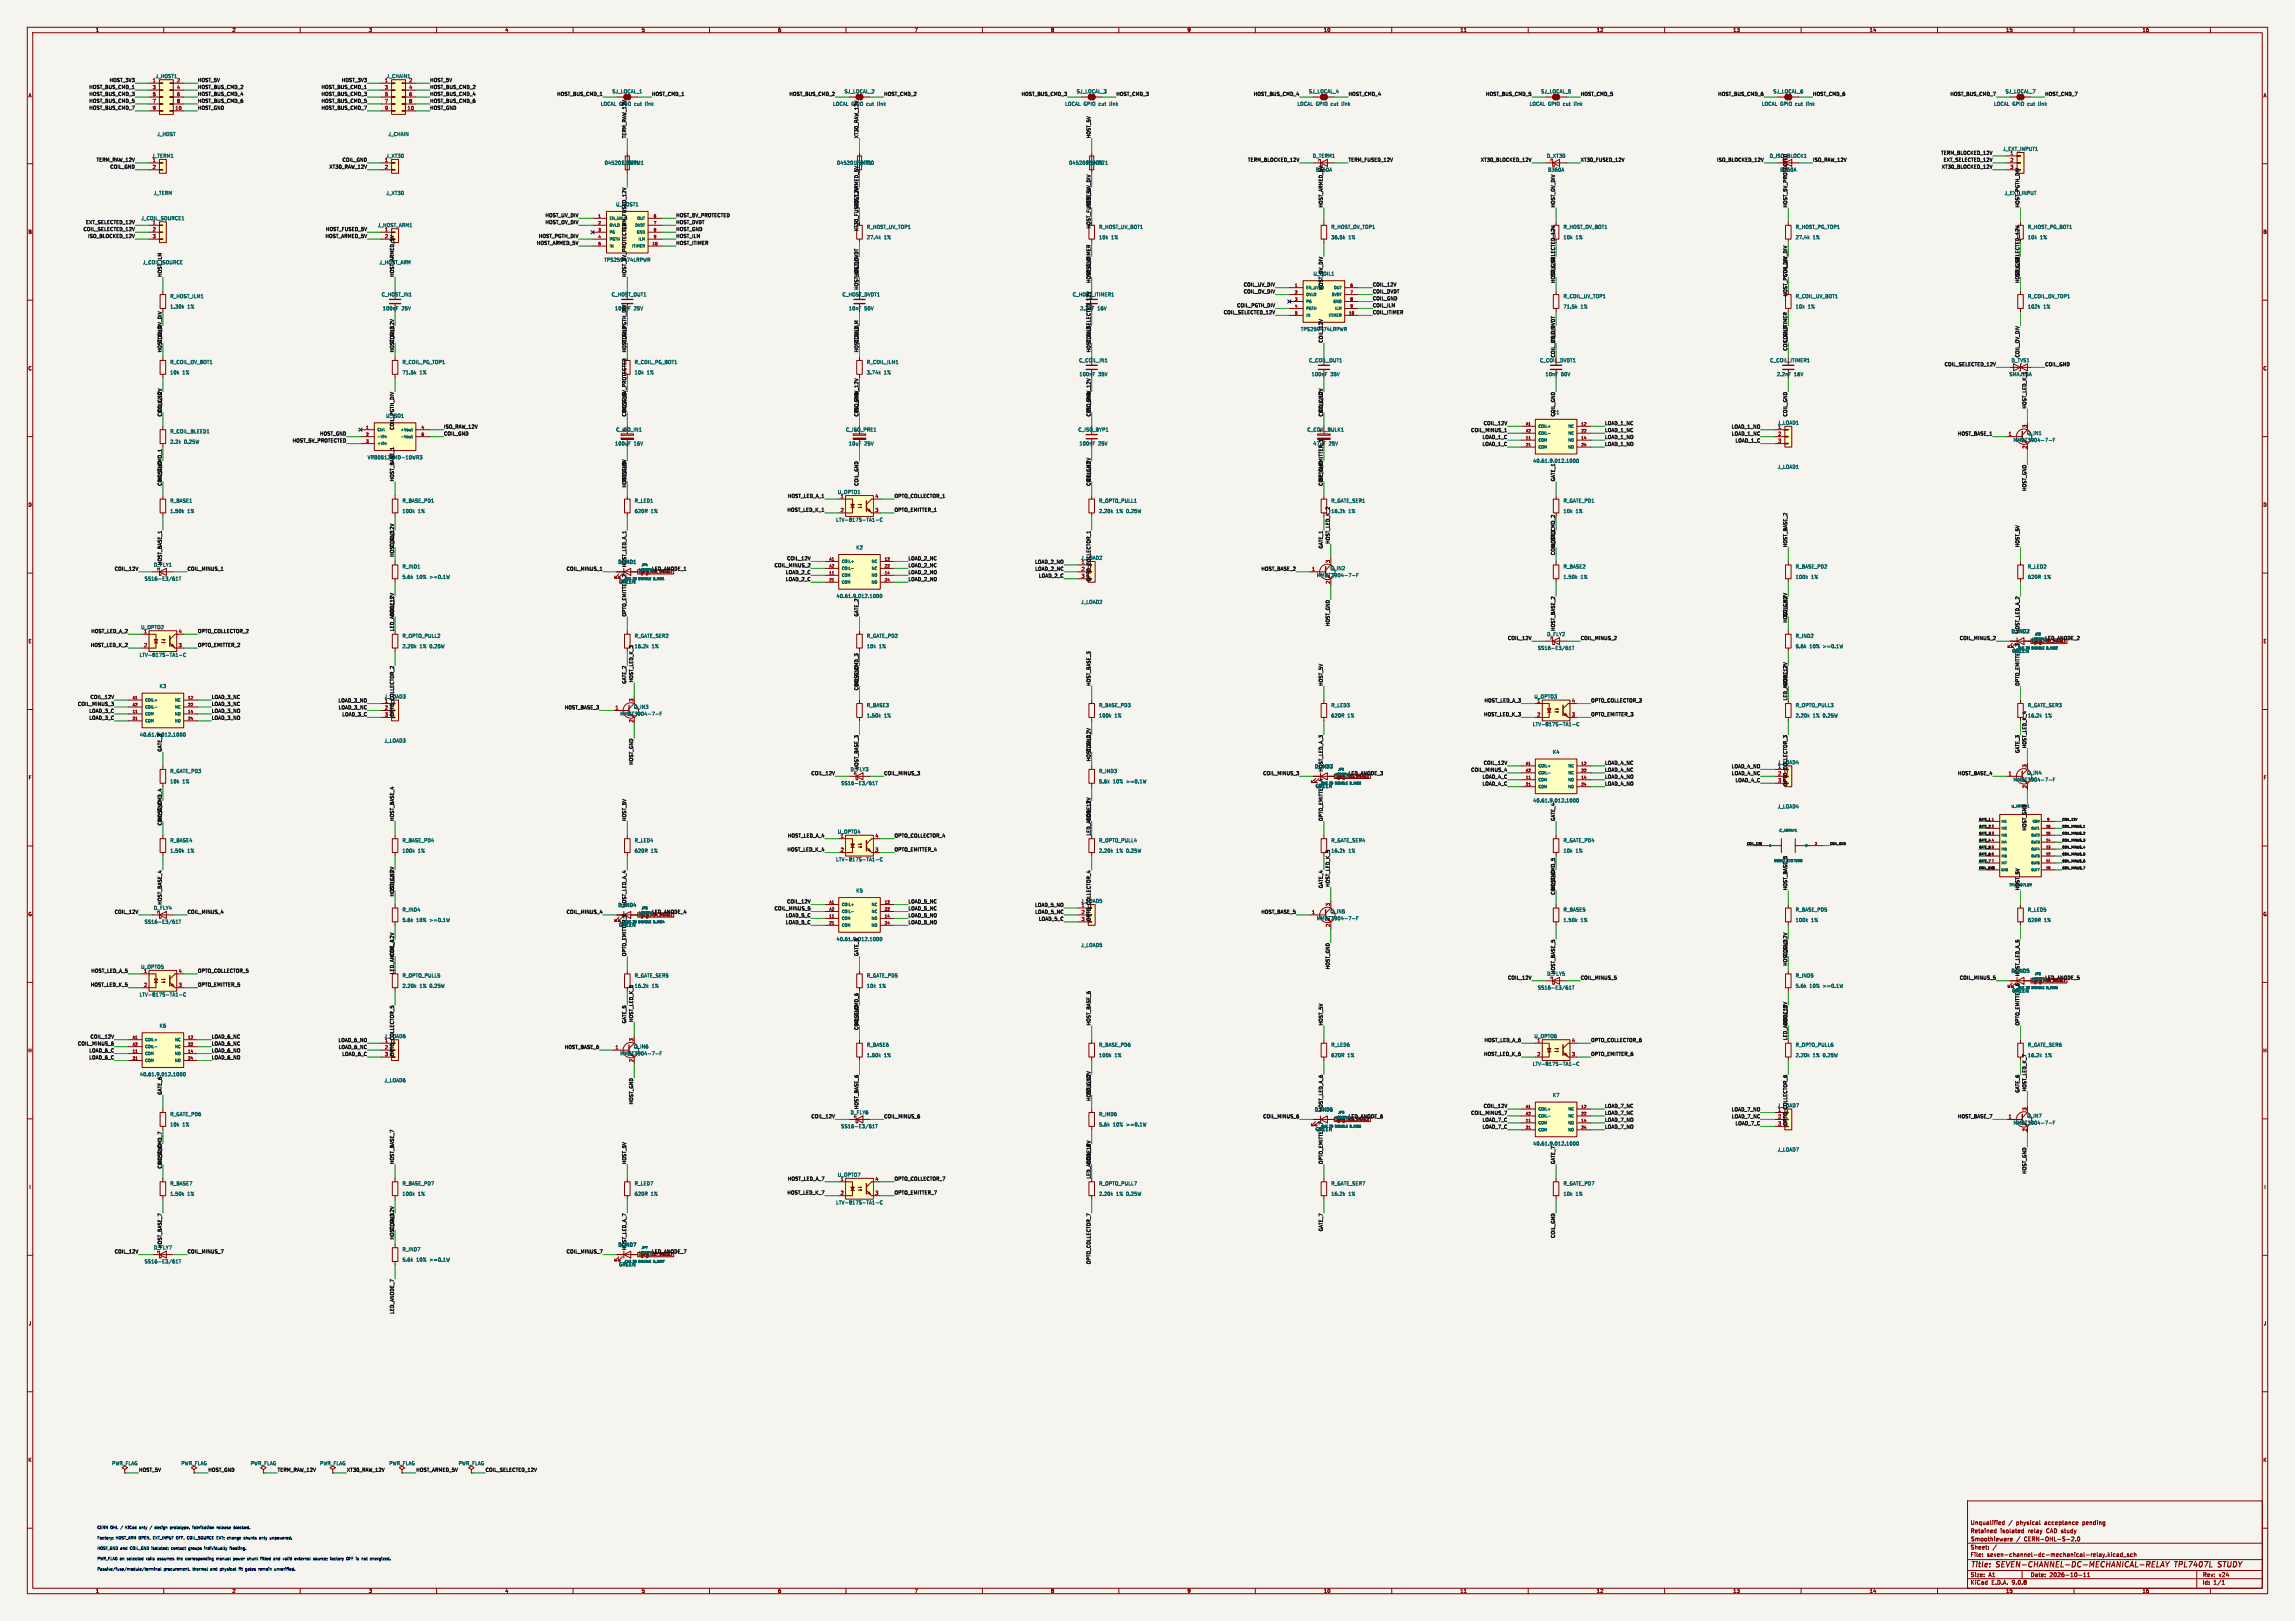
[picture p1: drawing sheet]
<svg xmlns="http://www.w3.org/2000/svg" width="841mm" height="594mm" viewBox="0 0 841 594" stroke-linecap="round" stroke-linejoin="round" font-family="sans-serif">
<defs><g id="words">
<g font-size="2.8" fill="#840000">
<text x="722" y="574.9">Title:</text>
<text x="731.7" y="574.9">SEVEN-CHANNEL-DC-MECHANICAL-RELAY</text>
<text x="797.8" y="574.9">TPL7407L</text>
<text x="814.5" y="574.9">STUDY</text>
</g>
<g font-size="2.1" fill="#840000">
<text x="722" y="562">Retained</text>
<text x="722" y="559">Unqualified</text>
<text x="733" y="562">isolated</text>
<text x="738.9" y="559">physical</text>
<text x="743.2" y="562">relay</text>
<text x="749.4" y="559">acceptance</text>
<text x="750" y="562">CAD study</text>
<text x="763.4" y="559">pending</text>
<text x="722" y="568">Sheet:</text>
<text x="722" y="565.2">Smoothieware</text>
<text x="739.2" y="565.2">/</text>
<text x="742.6" y="565.2">CERN-OHL-S-2.0</text>
<text x="722" y="570.7">File:</text>
<text x="728.1" y="570.7">seven-channel-dc-mechanical-relay.kicad_sch</text>
<text x="722" y="580.9">KiCad</text>
<text x="722" y="578.1">Size:</text>
<text x="728.7" y="578.1">A1</text>
<text x="729.7" y="580.9">E.D.A.</text>
<text x="737.3" y="580.9">9.0.8</text>
<text x="744" y="578.1">Date:</text>
<text x="751" y="578.1">2026-10-11</text>
<text x="807" y="578.3">Rev:</text>
<text x="807" y="580.9">Id:</text>
<text x="811.1" y="580.9">1/1</text>
<text x="813.4" y="578.3">v24</text>
</g>
<g font-size="1.8" fill="#840000">
<text x="35" y="11.9">1</text>
<text x="85" y="11.9">2</text>
<text x="135" y="11.9">3</text>
<text x="185" y="11.9">4</text>
<text x="235" y="11.9">5</text>
<text x="285" y="11.9">6</text>
<text x="335" y="11.9">7</text>
<text x="385" y="11.9">8</text>
<text x="435" y="11.9">9</text>
<text x="485" y="11.9">10</text>
<text x="535" y="11.9">11</text>
<text x="585" y="11.9">12</text>
<text x="635" y="11.9">13</text>
<text x="685" y="11.9">14</text>
<text x="735" y="11.9">15</text>
<text x="785" y="11.9">16</text>
<text x="10.3" y="35.9">A</text>
<text x="829.3" y="35.9">A</text>
<text x="10.3" y="85.9">B</text>
<text x="829.2" y="85.9">B</text>
<text x="10.3" y="135.9">C</text>
<text x="829.2" y="135.9">C</text>
<text x="10.3" y="185.9">D</text>
<text x="829.2" y="185.9">D</text>
<text x="10.3" y="235.9">E</text>
<text x="829.3" y="235.9">E</text>
<text x="10.3" y="285.9">F</text>
<text x="829.3" y="285.9">F</text>
<text x="10.3" y="335.9">G</text>
<text x="829.2" y="335.9">G</text>
<text x="10.2" y="385.9">H</text>
<text x="829.2" y="385.9">H</text>
<text x="10.6" y="435.9">I</text>
<text x="829.6" y="435.9">I</text>
<text x="10.4" y="485.9">J</text>
<text x="829.4" y="485.9">J</text>
<text x="10.3" y="535.9">K</text>
<text x="829.2" y="535.9">K</text>
<text x="35" y="583.9">1</text>
<text x="85" y="583.9">2</text>
<text x="135" y="583.9">3</text>
<text x="185" y="583.9">4</text>
<text x="235" y="583.9">5</text>
<text x="285" y="583.9">6</text>
<text x="335" y="583.9">7</text>
<text x="385" y="583.9">8</text>
<text x="435" y="583.9">9</text>
<text x="485" y="583.9">10</text>
<text x="535" y="583.9">11</text>
<text x="585" y="583.9">12</text>
<text x="635" y="583.9">13</text>
<text x="685" y="583.9">14</text>
<text x="735" y="583.9">15</text>
<text x="785" y="583.9">16</text>
</g>
<g font-size="1.8" fill="#006464">
<text x="56.9" y="28.8">J_HOST1</text>
<text x="141.6" y="28.8">J_CHAIN1</text>
<text x="140.9" y="30.2">1</text>
<text x="149.8" y="30.2">2</text>
<text x="224.2" y="34.4">SJ_LOCAL_1</text>
<text x="309.3" y="34.4">SJ_LOCAL_2</text>
<text x="394.4" y="34.4">SJ_LOCAL_3</text>
<text x="479.5" y="34.4">SJ_LOCAL_4</text>
<text x="564.6" y="34.4">SJ_LOCAL_5</text>
<text x="649.7" y="34.4">SJ_LOCAL_6</text>
<text x="734.8" y="34.4">SJ_LOCAL_7</text>
<text x="236.7" y="39">link</text>
<text x="321.8" y="39">link</text>
<text x="390.2" y="39">LOCAL GPIO cut</text>
<text x="406.9" y="39">link</text>
<text x="475.3" y="39">LOCAL GPIO cut</text>
<text x="492" y="39">link</text>
<text x="560.4" y="39">LOCAL GPIO cut</text>
<text x="577.1" y="39">link</text>
<text x="645.5" y="39">LOCAL GPIO cut</text>
<text x="662.1" y="39">link</text>
<text x="730.5" y="39">LOCAL GPIO cut</text>
<text x="747.2" y="39">link</text>
<text x="57.5" y="50">J_HOST</text>
<text x="142.2" y="50">J_CHAIN</text>
<text x="55.6" y="58">J_TERM1</text>
<text x="55.8" y="59.4">1</text>
<text x="140.9" y="59.4">1</text>
<text x="141.4" y="58">J_XT30</text>
<text x="480.9" y="58">D_TERM1</text>
<text x="566.7" y="58">D_XT30</text>
<text x="733.8" y="55.5">J_EXT_INPUT1</text>
<text x="736.5" y="56.9">1</text>
<text x="221.5" y="60.6">045201.5MRL</text>
<text x="227.7" y="60.6">F_TERM1</text>
<text x="306.5" y="60.6">045201.5MRL</text>
<text x="391.6" y="60.6">0452003.MRL</text>
<text x="397.9" y="60.6">F_HOST1</text>
<text x="567.1" y="63.1">B360A</text>
<text x="56.2" y="71.6">J_TERM</text>
<text x="141.4" y="71.6">J_XT30</text>
<text x="51.6" y="80.9">J_COIL_SOURCE1</text>
<text x="55.8" y="82.3">1</text>
<text x="138.3" y="83.4">J_HOST_ARM1</text>
<text x="317.5" y="87.9">27.4k</text>
<text x="317.5" y="84.1">R_HOST_UV_TOP1</text>
<text x="323.9" y="87.9">1%</text>
<text x="402.6" y="84.1">R_HOST_UV_BOT1</text>
<text x="402.6" y="87.9">10k</text>
<text x="407.2" y="87.9">1%</text>
<text x="487.7" y="87.9">36.5k</text>
<text x="487.7" y="84.1">R_HOST_OV_TOP1</text>
<text x="494.1" y="87.9">1%</text>
<text x="572.8" y="84.1">R_HOST_OV_BOT1</text>
<text x="572.8" y="87.9">10k</text>
<text x="577.4" y="87.9">1%</text>
<text x="657.9" y="84.1">R_HOST_PG_TOP1</text>
<text x="657.9" y="87.9">27.4k</text>
<text x="664.3" y="87.9">1%</text>
<text x="743" y="84.1">R_HOST_PG_BOT1</text>
<text x="743" y="87.9">10k</text>
<text x="747.6" y="87.9">1%</text>
<text x="52.2" y="97">J_COIL_SOURCE</text>
<text x="62.2" y="109.5">R_HOST_ILM1</text>
<text x="62.2" y="113.3">1.30k</text>
<text x="68.7" y="113.3">1%</text>
<text x="139.7" y="108.8">C_HOST_IN1</text>
<text x="140.1" y="113.9">100nF</text>
<text x="147.2" y="113.9">25V</text>
<text x="224" y="108.8">C_HOST_OUT1</text>
<text x="232.3" y="113.9">25V</text>
<text x="308.6" y="108.8">C_HOST_DVDT1</text>
<text x="310.9" y="113.9">10nF</text>
<text x="316.8" y="113.9">50V</text>
<text x="402.1" y="113.9">16V</text>
<text x="572.8" y="109.5">R_COIL_UV_TOP1</text>
<text x="572.8" y="113.3">71.5k</text>
<text x="579.2" y="113.3">1%</text>
<text x="657.9" y="109.5">R_COIL_UV_BOT1</text>
<text x="657.9" y="113.3">10k</text>
<text x="662.5" y="113.3">1%</text>
<text x="743" y="109.5">R_COIL_OV_TOP1</text>
<text x="743" y="113.3">102k</text>
<text x="748.8" y="113.3">1%</text>
<text x="476.5" y="121.5">TPS259474LRPWR</text>
<text x="62.2" y="133.6">R_COIL_OV_BOT1</text>
<text x="62.2" y="137.4">10k</text>
<text x="66.9" y="137.4">1%</text>
<text x="147.3" y="137.4">71.5k</text>
<text x="147.3" y="133.6">R_COIL_PG_TOP1</text>
<text x="153.8" y="137.4">1%</text>
<text x="232.4" y="133.6">R_COIL_PG_BOT1</text>
<text x="232.4" y="137.4">10k</text>
<text x="237" y="137.4">1%</text>
<text x="317.5" y="137.4">3.74k</text>
<text x="317.5" y="133.6">R_COIL_ILM1</text>
<text x="323.9" y="137.4">1%</text>
<text x="395.3" y="132.9">C_COIL_IN1</text>
<text x="479.5" y="132.9">C_COIL_OUT1</text>
<text x="564.1" y="132.9">C_COIL_DVDT1</text>
<text x="648.5" y="132.9">C_COIL_ITIMER1</text>
<text x="737" y="132.9">D_TVS1</text>
<text x="395.4" y="138">100nF</text>
<text x="402.4" y="138">35V</text>
<text x="480.5" y="138">100nF</text>
<text x="487.5" y="138">35V</text>
<text x="566.2" y="138">10nF</text>
<text x="572" y="138">50V</text>
<text x="651" y="138">2.2nF</text>
<text x="657.4" y="138">16V</text>
<text x="651.3" y="155.8">J_LOAD1</text>
<text x="62.2" y="159">R_COIL_BLEED1</text>
<text x="225.7" y="158.3">C_ISO_IN1</text>
<text x="309.9" y="158.3">C_ISO_PRE1</text>
<text x="395" y="158.3">C_ISO_BYP1</text>
<text x="478.9" y="158.3">C_COIL_BULK1</text>
<text x="651.4" y="157.2">1</text>
<text x="742.7" y="159.6">Q_IN1</text>
<text x="62.2" y="162.8">2.2k</text>
<text x="67.5" y="162.8">0.25W</text>
<text x="225.2" y="163.4">100uF</text>
<text x="232.3" y="163.4">16V</text>
<text x="310.9" y="163.4">10uF</text>
<text x="316.8" y="163.4">25V</text>
<text x="395.4" y="163.4">100nF</text>
<text x="402.4" y="163.4">25V</text>
<text x="486.9" y="163.4">25V</text>
<text x="737.7" y="162.2">MMBT3904-7-F</text>
<text x="134.6" y="168.5">VRB0512YMD-10WR3</text>
<text x="561.7" y="169.8">40.61.9.012.1000</text>
<text x="651.3" y="172">J_LOAD1</text>
<text x="62.2" y="184.4">R_BASE1</text>
<text x="147.3" y="184.4">R_BASE_PD1</text>
<text x="232.4" y="184.4">R_LED1</text>
<text x="306.8" y="181.2">U_OPTO1</text>
<text x="307.9" y="182.6">1</text>
<text x="402.6" y="184.4">R_OPTO_PULL1</text>
<text x="487.7" y="184.4">R_GATE_SER1</text>
<text x="572.8" y="184.4">R_GATE_PD1</text>
<text x="62.2" y="188.2">1.50k</text>
<text x="68.7" y="188.2">1%</text>
<text x="147.3" y="188.2">100k</text>
<text x="153.2" y="188.2">1%</text>
<text x="232.4" y="188.2">620R</text>
<text x="238.5" y="188.2">1%</text>
<text x="306.3" y="191.4">LTV-817S-TA1-C</text>
<text x="402.6" y="188.2">2.20k</text>
<text x="409" y="188.2">1%</text>
<text x="412.9" y="188.2">0.25W</text>
<text x="494.1" y="188.2">1%</text>
<text x="572.8" y="188.2">10k</text>
<text x="577.4" y="188.2">1%</text>
<text x="313.6" y="201.5">K2</text>
<text x="147.3" y="208.5">R_IND1</text>
<text x="226.4" y="206.8">D_IND1</text>
<text x="396.2" y="206.8">1</text>
<text x="487.4" y="209.1">Q_IN2</text>
<text x="572.8" y="208.5">R_BASE2</text>
<text x="657.9" y="208.5">R_BASE_PD2</text>
<text x="743" y="208.5">R_LED2</text>
<text x="52.8" y="213">SS16-E3/61T</text>
<text x="147.3" y="212.3">5.6k</text>
<text x="152.6" y="212.3">10%</text>
<text x="157.6" y="212.3">&gt;=0.1W</text>
<text x="226.7" y="214">GREEN</text>
<text x="482.4" y="211.7">MMBT3904-7-F</text>
<text x="572.8" y="212.3">1.50k</text>
<text x="579.2" y="212.3">1%</text>
<text x="657.9" y="212.3">100k</text>
<text x="663.7" y="212.3">1%</text>
<text x="743" y="212.3">620R</text>
<text x="749" y="212.3">1%</text>
<text x="306.4" y="219.3">40.61.9.012.1000</text>
<text x="396" y="221.5">J_LOAD2</text>
<text x="51.6" y="230.7">U_OPTO2</text>
<text x="52.6" y="232.2">1</text>
<text x="147.3" y="233.9">R_OPTO_PULL2</text>
<text x="232.4" y="233.9">R_GATE_SER2</text>
<text x="317.5" y="233.9">R_GATE_PD2</text>
<text x="566.8" y="233.3">D_FLY2</text>
<text x="657.9" y="233.9">R_IND2</text>
<text x="737" y="232.2">D_IND2</text>
<text x="147.3" y="237.7">2.20k</text>
<text x="153.8" y="237.7">1%</text>
<text x="157.6" y="237.7">0.25W</text>
<text x="232.4" y="237.7">16.2k</text>
<text x="238.9" y="237.7">1%</text>
<text x="317.5" y="237.7">10k</text>
<text x="322.1" y="237.7">1%</text>
<text x="563.4" y="238.4">SS16-E3/61T</text>
<text x="657.9" y="237.7">5.6k</text>
<text x="663.1" y="237.7">10%</text>
<text x="668.1" y="237.7">&gt;=0.1W</text>
<text x="737.2" y="239.4">GREEN</text>
<text x="51" y="240.9">LTV-817S-TA1-C</text>
<text x="58.3" y="252.3">K3</text>
<text x="140.9" y="257.6">1</text>
<text x="562.1" y="256.1">U_OPTO3</text>
<text x="563.2" y="257.6">1</text>
<text x="227.1" y="262.5">MMBT3904-7-F</text>
<text x="232.1" y="259.9">Q_IN3</text>
<text x="317.5" y="263.1">1.50k</text>
<text x="317.5" y="259.3">R_BASE3</text>
<text x="323.9" y="263.1">1%</text>
<text x="402.6" y="263.1">100k</text>
<text x="402.6" y="259.3">R_BASE_PD3</text>
<text x="408.4" y="263.1">1%</text>
<text x="487.7" y="259.3">R_LED3</text>
<text x="487.7" y="263.1">620R</text>
<text x="493.8" y="263.1">1%</text>
<text x="657.9" y="259.3">R_OPTO_PULL3</text>
<text x="657.9" y="263.1">2.20k</text>
<text x="664.3" y="263.1">1%</text>
<text x="668.1" y="263.1">0.25W</text>
<text x="743" y="259.3">R_GATE_SER3</text>
<text x="749.4" y="263.1">1%</text>
<text x="561.5" y="266.3">LTV-817S-TA1-C</text>
<text x="51.1" y="270.1">40.61.9.012.1000</text>
<text x="140.7" y="272.3">J_LOAD3</text>
<text x="481.7" y="281.7">D_IND3</text>
<text x="568.9" y="276.5">K4</text>
<text x="651.4" y="281.7">1</text>
<text x="62.2" y="283.4">R_GATE_PD3</text>
<text x="62.2" y="287.2">10k</text>
<text x="66.9" y="287.2">1%</text>
<text x="308.1" y="287.9">SS16-E3/61T</text>
<text x="402.6" y="287.2">5.6k</text>
<text x="402.6" y="283.4">R_IND3</text>
<text x="407.8" y="287.2">10%</text>
<text x="412.9" y="287.2">&gt;=0.1W</text>
<text x="737.7" y="286.6">MMBT3904-7-F</text>
<text x="742.7" y="284.1">Q_IN4</text>
<text x="482" y="288.9">GREEN</text>
<text x="561.7" y="294.2">40.61.9.012.1000</text>
<text x="651.3" y="296.4">J_LOAD4</text>
<text x="306.8" y="305.7">U_OPTO4</text>
<text x="62.2" y="308.8">R_BASE4</text>
<text x="147.3" y="308.8">R_BASE_PD4</text>
<text x="232.4" y="308.8">R_LED4</text>
<text x="307.9" y="307.1">1</text>
<text x="402.6" y="308.8">R_OPTO_PULL4</text>
<text x="487.7" y="308.8">R_GATE_SER4</text>
<text x="572.8" y="308.8">R_GATE_PD4</text>
<text x="62.2" y="312.6">1.50k</text>
<text x="68.7" y="312.6">1%</text>
<text x="147.3" y="312.6">100k</text>
<text x="153.2" y="312.6">1%</text>
<text x="232.4" y="312.6">620R</text>
<text x="238.5" y="312.6">1%</text>
<text x="306.3" y="315.8">LTV-817S-TA1-C</text>
<text x="402.6" y="312.6">2.20k</text>
<text x="409" y="312.6">1%</text>
<text x="412.9" y="312.6">0.25W</text>
<text x="487.7" y="312.6">16.2k</text>
<text x="494.1" y="312.6">1%</text>
<text x="572.8" y="312.6">10k</text>
<text x="577.4" y="312.6">1%</text>
<text x="313.6" y="327.3">K5</text>
<text x="56.3" y="333.6">D_FLY4</text>
<text x="147.3" y="334.2">R_IND4</text>
<text x="226.4" y="332.5">D_IND4</text>
<text x="396.2" y="332.5">1</text>
<text x="487.4" y="334.9">Q_IN5</text>
<text x="572.8" y="334.2">R_BASE5</text>
<text x="657.9" y="334.2">R_BASE_PD5</text>
<text x="743" y="334.2">R_LED5</text>
<text x="52.8" y="338.7">SS16-E3/61T</text>
<text x="147.3" y="338">5.6k</text>
<text x="152.6" y="338">10%</text>
<text x="157.6" y="338">&gt;=0.1W</text>
<text x="226.7" y="339.7">GREEN</text>
<text x="482.4" y="337.4">MMBT3904-7-F</text>
<text x="572.8" y="338">1.50k</text>
<text x="579.2" y="338">1%</text>
<text x="657.9" y="338">100k</text>
<text x="663.7" y="338">1%</text>
<text x="743" y="338">620R</text>
<text x="749" y="338">1%</text>
<text x="306.4" y="345">40.61.9.012.1000</text>
<text x="396" y="347.2">J_LOAD5</text>
<text x="51.6" y="355.2">U_OPTO5</text>
<text x="52.6" y="356.6">1</text>
<text x="147.3" y="358.4">R_OPTO_PULL5</text>
<text x="232.4" y="358.4">R_GATE_SER5</text>
<text x="317.5" y="358.4">R_GATE_PD5</text>
<text x="657.9" y="358.4">R_IND5</text>
<text x="737" y="356.7">D_IND5</text>
<text x="51" y="365.4">LTV-817S-TA1-C</text>
<text x="147.3" y="362.2">2.20k</text>
<text x="153.8" y="362.2">1%</text>
<text x="157.6" y="362.2">0.25W</text>
<text x="232.4" y="362.2">16.2k</text>
<text x="238.9" y="362.2">1%</text>
<text x="317.5" y="362.2">10k</text>
<text x="322.1" y="362.2">1%</text>
<text x="563.4" y="362.8">SS16-E3/61T</text>
<text x="657.9" y="362.2">5.6k</text>
<text x="663.1" y="362.2">10%</text>
<text x="668.1" y="362.2">&gt;=0.1W</text>
<text x="737.2" y="363.9">GREEN</text>
<text x="58.3" y="376.8">K6</text>
<text x="140.9" y="382">1</text>
<text x="317.5" y="383.8">R_BASE6</text>
<text x="402.6" y="383.8">R_BASE_PD6</text>
<text x="487.7" y="383.8">R_LED6</text>
<text x="562.1" y="380.6">U_OPTO6</text>
<text x="563.2" y="382">1</text>
<text x="657.9" y="383.8">R_OPTO_PULL6</text>
<text x="743" y="383.8">R_GATE_SER6</text>
<text x="227.1" y="386.9">MMBT3904-7-F</text>
<text x="232.1" y="384.4">Q_IN6</text>
<text x="317.5" y="387.6">1.50k</text>
<text x="323.9" y="387.6">1%</text>
<text x="402.6" y="387.6">100k</text>
<text x="408.4" y="387.6">1%</text>
<text x="487.7" y="387.6">620R</text>
<text x="493.8" y="387.6">1%</text>
<text x="657.9" y="387.6">2.20k</text>
<text x="664.3" y="387.6">1%</text>
<text x="668.1" y="387.6">0.25W</text>
<text x="743" y="387.6">16.2k</text>
<text x="749.4" y="387.6">1%</text>
<text x="51.1" y="394.6">40.61.9.012.1000</text>
<text x="561.5" y="390.8">LTV-817S-TA1-C</text>
<text x="140.7" y="396.8">J_LOAD6</text>
<text x="481.7" y="407.5">D_IND6</text>
<text x="568.9" y="402.2">K7</text>
<text x="651.4" y="407.4">1</text>
<text x="62.2" y="409.2">R_GATE_PD6</text>
<text x="62.2" y="413">10k</text>
<text x="66.9" y="413">1%</text>
<text x="308.1" y="413.6">SS16-E3/61T</text>
<text x="311.5" y="408.5">D_FLY6</text>
<text x="402.6" y="413">5.6k</text>
<text x="402.6" y="409.2">R_IND6</text>
<text x="407.8" y="413">10%</text>
<text x="412.9" y="413">&gt;=0.1W</text>
<text x="737.7" y="412.3">MMBT3904-7-F</text>
<text x="742.7" y="409.8">Q_IN7</text>
<text x="482" y="414.7">GREEN</text>
<text x="561.7" y="420">40.61.9.012.1000</text>
<text x="651.3" y="422.2">J_LOAD7</text>
<text x="306.8" y="431.4">U_OPTO7</text>
<text x="62.2" y="434.6">R_BASE7</text>
<text x="147.3" y="434.6">R_BASE_PD7</text>
<text x="232.4" y="434.6">R_LED7</text>
<text x="307.9" y="432.8">1</text>
<text x="402.6" y="434.6">R_OPTO_PULL7</text>
<text x="487.7" y="434.6">R_GATE_SER7</text>
<text x="572.8" y="434.6">R_GATE_PD7</text>
<text x="62.2" y="438.4">1.50k</text>
<text x="68.7" y="438.4">1%</text>
<text x="147.3" y="438.4">100k</text>
<text x="153.2" y="438.4">1%</text>
<text x="232.4" y="438.4">620R</text>
<text x="238.5" y="438.4">1%</text>
<text x="306.3" y="441.6">LTV-817S-TA1-C</text>
<text x="402.6" y="438.4">2.20k</text>
<text x="409" y="438.4">1%</text>
<text x="412.9" y="438.4">0.25W</text>
<text x="487.7" y="438.4">16.2k</text>
<text x="494.1" y="438.4">1%</text>
<text x="572.8" y="438.4">10k</text>
<text x="577.4" y="438.4">1%</text>
<text x="147.3" y="458.7">R_IND7</text>
<text x="226.4" y="457">D_IND7</text>
<text x="52.8" y="463.1">SS16-E3/61T</text>
<text x="147.3" y="462.5">5.6k</text>
<text x="152.6" y="462.5">10%</text>
<text x="157.6" y="462.5">&gt;=0.1W</text>
<text x="226.7" y="464.2">GREEN</text>
<text x="40.9" y="537.1">PWR_FLAG</text>
<text x="66.3" y="537.1">PWR_FLAG</text>
<text x="91.7" y="537.1">PWR_FLAG</text>
<text x="117.1" y="537.1">PWR_FLAG</text>
<text x="142.5" y="537.1">PWR_FLAG</text>
<text x="167.9" y="537.1">PWR_FLAG</text>
</g>
<g font-size="1.8" fill="#0f0f0f">
<text x="32.6" y="32.7">HOST_BUS_CMD_1</text>
<text x="32.6" y="35.2">HOST_BUS_CMD_3</text>
<text x="40" y="30.1">HOST_3V3</text>
<text x="72.4" y="32.7">HOST_BUS_CMD_2</text>
<text x="72.4" y="35.2">HOST_BUS_CMD_4</text>
<text x="72.4" y="30.1">HOST_5V</text>
<text x="117.7" y="35.2">HOST_BUS_CMD_3</text>
<text x="117.7" y="32.7">HOST_BUS_CMD_1</text>
<text x="125.1" y="30.1">HOST_3V3</text>
<text x="157.5" y="35.2">HOST_BUS_CMD_4</text>
<text x="157.5" y="32.7">HOST_BUS_CMD_2</text>
<text x="157.5" y="30.1">HOST_5V</text>
<text x="204" y="35.2">HOST_BUS_CMD_1</text>
<text x="238.8" y="35.2">HOST_CMD_1</text>
<text x="289.1" y="35.2">HOST_BUS_CMD_2</text>
<text x="323.8" y="35.2">HOST_CMD_2</text>
<text x="374.2" y="35.2">HOST_BUS_CMD_3</text>
<text x="408.9" y="35.2">HOST_CMD_3</text>
<text x="459.3" y="35.2">HOST_BUS_CMD_4</text>
<text x="494" y="35.2">HOST_CMD_4</text>
<text x="544.4" y="35.2">HOST_BUS_CMD_5</text>
<text x="579.1" y="35.2">HOST_CMD_5</text>
<text x="629.5" y="35.2">HOST_BUS_CMD_6</text>
<text x="664.2" y="35.2">HOST_CMD_6</text>
<text x="714.6" y="35.2">HOST_BUS_CMD_7</text>
<text x="749.3" y="35.2">HOST_CMD_7</text>
<text x="32.6" y="37.8">HOST_BUS_CMD_5</text>
<text x="32.6" y="40.3">HOST_BUS_CMD_7</text>
<text x="72.4" y="37.8">HOST_BUS_CMD_6</text>
<text x="72.4" y="40.3">HOST_GND</text>
<text x="117.7" y="37.8">HOST_BUS_CMD_5</text>
<text x="117.7" y="40.3">HOST_BUS_CMD_7</text>
<text x="157.5" y="37.8">HOST_BUS_CMD_6</text>
<text x="157.5" y="40.3">HOST_GND</text>
<text x="220" y="39">LOCAL GPIO cut</text>
<text x="305.1" y="39">LOCAL GPIO cut</text>
<text x="229.5" y="50.8" transform="rotate(-90 229.5 50.8)">TERM_RAW_12V</text>
<text x="314.6" y="50.8" transform="rotate(-90 314.6 50.8)">XT30_RAW_12V</text>
<text x="399.7" y="50.8" transform="rotate(-90 399.7 50.8)">HOST_5V</text>
<text x="35.2" y="59.3">TERM_RAW_12V</text>
<text x="125.3" y="59.3">COIL_GND</text>
<text x="457.2" y="59.3">TERM_BLOCKED_12V</text>
<text x="494" y="59.3">TERM_FUSED_12V</text>
<text x="542.5" y="59.3">XT30_BLOCKED_12V</text>
<text x="579.1" y="59.3">XT30_FUSED_12V</text>
<text x="629.1" y="59.3">ISO_BLOCKED_12V</text>
<text x="648.4" y="58">D_ISO_BLOCK1</text>
<text x="664.2" y="59.3">ISO_RAW_12V</text>
<text x="711.2" y="56.8">TERM_BLOCKED_12V</text>
<text x="712.1" y="59.3">EXT_SELECTED_12V</text>
<text x="40.3" y="61.9">COIL_GND</text>
<text x="120.6" y="61.9">XT30_RAW_12V</text>
<text x="313.6" y="60.6">F_XT30</text>
<text x="482" y="63.1">B360A</text>
<text x="652.2" y="63.1">B360A</text>
<text x="711.4" y="61.9">XT30_BLOCKED_12V</text>
<text x="734.4" y="71.6">J_EXT_INPUT</text>
<text x="225.6" y="75.8">U_HOST1</text>
<text x="314.6" y="76.2" transform="rotate(-90 314.6 76.2)">HOST_ARMED_5V</text>
<text x="399.7" y="76.2" transform="rotate(-90 399.7 76.2)">HOST_UV_DIV</text>
<text x="484.8" y="76.2" transform="rotate(-90 484.8 76.2)">HOST_ARMED_5V</text>
<text x="569.9" y="76.2" transform="rotate(-90 569.9 76.2)">HOST_OV_DIV</text>
<text x="655" y="76.2" transform="rotate(-90 655 76.2)">HOST_5V_PROTECTED</text>
<text x="740.1" y="76.2" transform="rotate(-90 740.1 76.2)">HOST_PGTH_DIV</text>
<text x="31.4" y="82.2">EXT_SELECTED_12V</text>
<text x="199.7" y="82.2">HOST_OV_DIV</text>
<text x="199.7" y="79.7">HOST_UV_DIV</text>
<text x="247.6" y="82.2">HOST_DVDT</text>
<text x="247.6" y="79.7">HOST_5V_PROTECTED</text>
<text x="399.7" y="83.9" transform="rotate(-90 399.7 83.9)">HOST_FUSED_5V</text>
<text x="30.5" y="84.7">COIL_SELECTED_12V</text>
<text x="32.2" y="87.3">ISO_BLOCKED_12V</text>
<text x="119.1" y="87.3">HOST_ARMED_5V</text>
<text x="119.3" y="84.7">HOST_FUSED_5V</text>
<text x="196.6" y="89.8">HOST_ARMED_5V</text>
<text x="197.3" y="87.3">HOST_PGTH_DIV</text>
<text x="229.5" y="85.1" transform="rotate(-90 229.5 85.1)">TERM_FUSED_12V</text>
<text x="247.6" y="87.3">HOST_ILM</text>
<text x="247.6" y="84.7">HOST_GND</text>
<text x="247.6" y="89.8">HOST_ITIMER</text>
<text x="314.6" y="84.9" transform="rotate(-90 314.6 84.9)">XT30_FUSED_12V</text>
<text x="59.3" y="101.6" transform="rotate(-90 59.3 101.6)">HOST_ILM</text>
<text x="138.9" y="97">J_HOST_ARM</text>
<text x="144.4" y="101.6" transform="rotate(-90 144.4 101.6)">HOST_ARMED_5V</text>
<text x="221.3" y="96.1">TPS259474LRPWR</text>
<text x="229.5" y="101.6" transform="rotate(-90 229.5 101.6)">HOST_5V_PROTECTED</text>
<text x="314.6" y="101.6" transform="rotate(-90 314.6 101.6)">HOST_DVDT</text>
<text x="399.7" y="101.6" transform="rotate(-90 399.7 101.6)">HOST_ITIMER</text>
<text x="481.2" y="101.2">U_COIL1</text>
<text x="569.9" y="101.6" transform="rotate(-90 569.9 101.6)">COIL_SELECTED_12V</text>
<text x="655" y="101.6" transform="rotate(-90 655 101.6)">COIL_UV_DIV</text>
<text x="740.1" y="101.6" transform="rotate(-90 740.1 101.6)">COIL_SELECTED_12V</text>
<text x="314.6" y="106.3" transform="rotate(-90 314.6 106.3)">HOST_UV_DIV</text>
<text x="399.7" y="103.9" transform="rotate(-90 399.7 103.9)">HOST_GND</text>
<text x="455.6" y="105.1">COIL_UV_DIV</text>
<text x="455.6" y="107.6">COIL_OV_DIV</text>
<text x="484.8" y="106.3" transform="rotate(-90 484.8 106.3)">HOST_OV_DIV</text>
<text x="502.9" y="105.1">COIL_12V</text>
<text x="502.9" y="107.6">COIL_DVDT</text>
<text x="569.9" y="103.9" transform="rotate(-90 569.9 103.9)">HOST_GND</text>
<text x="740.1" y="103.9" transform="rotate(-90 740.1 103.9)">HOST_GND</text>
<text x="225.2" y="113.9">100nF</text>
<text x="392.9" y="108.8">C_HOST_ITIMER1</text>
<text x="395.7" y="113.9">2.2nF</text>
<text x="453.2" y="112.7">COIL_PGTH_DIV</text>
<text x="502.9" y="110.1">COIL_GND</text>
<text x="502.9" y="112.7">COIL_ILM</text>
<text x="655" y="108.8" transform="rotate(-90 655 108.8)">HOST_PGTH_DIV</text>
<text x="448.3" y="115.2">COIL_SELECTED_12V</text>
<text x="502.9" y="115.2">COIL_ITIMER</text>
<text x="59.3" y="125.7" transform="rotate(-90 59.3 125.7)">COIL_OV_DIV</text>
<text x="144.4" y="125.7" transform="rotate(-90 144.4 125.7)">COIL_12V</text>
<text x="229.5" y="125.7" transform="rotate(-90 229.5 125.7)">COIL_PGTH_DIV</text>
<text x="314.6" y="125.7" transform="rotate(-90 314.6 125.7)">COIL_ILM</text>
<text x="399.7" y="125.7" transform="rotate(-90 399.7 125.7)">COIL_SELECTED_12V</text>
<text x="484.8" y="125.7" transform="rotate(-90 484.8 125.7)">COIL_12V</text>
<text x="569.9" y="125.7" transform="rotate(-90 569.9 125.7)">COIL_DVDT</text>
<text x="655" y="125.7" transform="rotate(-90 655 125.7)">COIL_ITIMER</text>
<text x="59.3" y="129.3" transform="rotate(-90 59.3 129.3)">HOST_GND</text>
<text x="144.4" y="129.3" transform="rotate(-90 144.4 129.3)">HOST_GND</text>
<text x="229.5" y="129.3" transform="rotate(-90 229.5 129.3)">HOST_GND</text>
<text x="314.6" y="129.3" transform="rotate(-90 314.6 129.3)">HOST_GND</text>
<text x="399.7" y="129.3" transform="rotate(-90 399.7 129.3)">HOST_GND</text>
<text x="569.9" y="131.1" transform="rotate(-90 569.9 131.1)">COIL_UV_DIV</text>
<text x="655" y="128.7" transform="rotate(-90 655 128.7)">COIL_GND</text>
<text x="740.1" y="131.1" transform="rotate(-90 740.1 131.1)">COIL_OV_DIV</text>
<text x="712.4" y="134.3">COIL_SELECTED_12V</text>
<text x="749.3" y="134.3">COIL_GND</text>
<text x="736.2" y="138">SMAJ15A</text>
<text x="742.6" y="149.9" transform="rotate(-90 742.6 149.9)">HOST_LED_K_1</text>
<text x="59.3" y="152.8" transform="rotate(-90 59.3 152.8)">COIL_GND</text>
<text x="59.3" y="151.1" transform="rotate(-90 59.3 151.1)">COIL_12V</text>
<text x="141.4" y="153.3">U_ISO1</text>
<text x="229.5" y="152.8" transform="rotate(-90 229.5 152.8)">COIL_GND</text>
<text x="229.5" y="151.1" transform="rotate(-90 229.5 151.1)">HOST_5V_PROTECTED</text>
<text x="314.6" y="152.8" transform="rotate(-90 314.6 152.8)">COIL_GND</text>
<text x="314.6" y="151.1" transform="rotate(-90 314.6 151.1)">ISO_RAW_12V</text>
<text x="399.7" y="152.8" transform="rotate(-90 399.7 152.8)">COIL_GND</text>
<text x="399.7" y="151.1" transform="rotate(-90 399.7 151.1)">ISO_RAW_12V</text>
<text x="484.8" y="152.8" transform="rotate(-90 484.8 152.8)">COIL_GND</text>
<text x="484.8" y="151.1" transform="rotate(-90 484.8 151.1)">COIL_12V</text>
<text x="543.5" y="155.9">COIL_12V</text>
<text x="568.9" y="152">K1</text>
<text x="569.9" y="152.8" transform="rotate(-90 569.9 152.8)">COIL_GND</text>
<text x="588" y="155.9">LOAD_1_NC</text>
<text x="655" y="152.8" transform="rotate(-90 655 152.8)">COIL_GND</text>
<text x="117.1" y="159.7">HOST_GND</text>
<text x="144.4" y="157.7" transform="rotate(-90 144.4 157.7)">COIL_PGTH_DIV</text>
<text x="162.6" y="157.1">ISO_RAW_12V</text>
<text x="162.6" y="159.7">COIL_GND</text>
<text x="538.9" y="158.4">COIL_MINUS_1</text>
<text x="543.1" y="160.9">LOAD_1_C</text>
<text x="588" y="158.4">LOAD_1_NC</text>
<text x="588" y="160.9">LOAD_1_NO</text>
<text x="634.4" y="157.1">LOAD_1_NO</text>
<text x="634.5" y="159.7">LOAD_1_NC</text>
<text x="717.3" y="159.7">HOST_BASE_1</text>
<text x="107.1" y="162.2">HOST_5V_PROTECTED</text>
<text x="481.1" y="163.4">47uF</text>
<text x="543.1" y="163.5">LOAD_1_C</text>
<text x="588" y="163.5">LOAD_1_NO</text>
<text x="635.8" y="162.2">LOAD_1_C</text>
<text x="59.3" y="178.2" transform="rotate(-90 59.3 178.2)">COIL_GND</text>
<text x="59.3" y="176.5" transform="rotate(-90 59.3 176.5)">HOST_CMD_1</text>
<text x="144.4" y="176.5" transform="rotate(-90 144.4 176.5)">HOST_BASE_1</text>
<text x="229.5" y="178.8" transform="rotate(-90 229.5 178.8)">HOST_GND</text>
<text x="229.5" y="176.5" transform="rotate(-90 229.5 176.5)">HOST_5V</text>
<text x="314.6" y="178.2" transform="rotate(-90 314.6 178.2)">COIL_GND</text>
<text x="399.7" y="178.2" transform="rotate(-90 399.7 178.2)">COIL_GND</text>
<text x="399.7" y="176.5" transform="rotate(-90 399.7 176.5)">COIL_12V</text>
<text x="484.8" y="178.2" transform="rotate(-90 484.8 178.2)">COIL_GND</text>
<text x="484.8" y="176.5" transform="rotate(-90 484.8 176.5)">OPTO_EMITTER_1</text>
<text x="569.9" y="176.5" transform="rotate(-90 569.9 176.5)">GATE_1</text>
<text x="288.6" y="182.5">HOST_LED_A_1</text>
<text x="327.7" y="182.5">OPTO_COLLECTOR_1</text>
<text x="742.6" y="180.1" transform="rotate(-90 742.6 180.1)">HOST_GND</text>
<text x="288.4" y="187.6">HOST_LED_K_1</text>
<text x="327.7" y="187.6">OPTO_EMITTER_1</text>
<text x="487.7" y="188.2">16.2k</text>
<text x="144.4" y="200.7" transform="rotate(-90 144.4 200.7)">COIL_12V</text>
<text x="484.8" y="201.2" transform="rotate(-90 484.8 201.2)">GATE_1</text>
<text x="487.3" y="199.4" transform="rotate(-90 487.3 199.4)">HOST_LED_K_2</text>
<text x="569.9" y="203.6" transform="rotate(-90 569.9 203.6)">COIL_GND</text>
<text x="569.9" y="200.7" transform="rotate(-90 569.9 200.7)">HOST_CMD_2</text>
<text x="655" y="200.7" transform="rotate(-90 655 200.7)">HOST_BASE_2</text>
<text x="740.1" y="200.7" transform="rotate(-90 740.1 200.7)">HOST_5V</text>
<text x="41.9" y="209.2">COIL_12V</text>
<text x="56.3" y="207.9">D_FLY1</text>
<text x="59.3" y="207.2" transform="rotate(-90 59.3 207.2)">HOST_BASE_1</text>
<text x="68.6" y="209.2">COIL_MINUS_1</text>
<text x="144.4" y="204.2" transform="rotate(-90 144.4 204.2)">HOST_GND</text>
<text x="207.5" y="209.2">COIL_MINUS_1</text>
<text x="229.5" y="208" transform="rotate(-90 229.5 208)">HOST_LED_A_1</text>
<text x="238.8" y="209.2">LED_ANODE_1</text>
<text x="283.7" y="207.9">COIL_MINUS_2</text>
<text x="288.3" y="205.4">COIL_12V</text>
<text x="332.7" y="207.9">LOAD_2_NC</text>
<text x="332.7" y="205.4">LOAD_2_NC</text>
<text x="379.2" y="206.7">LOAD_2_NO</text>
<text x="379.2" y="209.2">LOAD_2_NC</text>
<text x="396" y="205.3">J_LOAD2</text>
<text x="462.1" y="209.2">HOST_BASE_2</text>
<text x="287.8" y="213">LOAD_2_C</text>
<text x="287.8" y="210.5">LOAD_2_C</text>
<text x="332.7" y="210.5">LOAD_2_NO</text>
<text x="332.7" y="213">LOAD_2_NO</text>
<text x="380.6" y="211.7">LOAD_2_C</text>
<text x="399.7" y="213.2" transform="rotate(-90 399.7 213.2)">OPTO_COLLECTOR_1</text>
<text x="144.4" y="226.1" transform="rotate(-90 144.4 226.1)">COIL_12V</text>
<text x="229.5" y="226.1" transform="rotate(-90 229.5 226.1)">OPTO_EMITTER_2</text>
<text x="314.6" y="226.1" transform="rotate(-90 314.6 226.1)">GATE_2</text>
<text x="655" y="226.1" transform="rotate(-90 655 226.1)">COIL_12V</text>
<text x="33.3" y="232.1">HOST_LED_A_2</text>
<text x="72.4" y="232.1">OPTO_COLLECTOR_2</text>
<text x="144.4" y="231.4" transform="rotate(-90 144.4 231.4)">LED_ANODE_1</text>
<text x="487.3" y="229.6" transform="rotate(-90 487.3 229.6)">HOST_GND</text>
<text x="569.9" y="231.3" transform="rotate(-90 569.9 231.3)">HOST_BASE_2</text>
<text x="655" y="228.3" transform="rotate(-90 655 228.3)">HOST_GND</text>
<text x="740.1" y="232.1" transform="rotate(-90 740.1 232.1)">HOST_LED_A_2</text>
<text x="33.1" y="237.1">HOST_LED_K_2</text>
<text x="72.4" y="237.1">OPTO_EMITTER_2</text>
<text x="552.4" y="234.6">COIL_12V</text>
<text x="579.1" y="234.6">COIL_MINUS_2</text>
<text x="718" y="234.6">COIL_MINUS_2</text>
<text x="749.3" y="234.6">LED_ANODE_2</text>
<text x="229.5" y="250.7" transform="rotate(-90 229.5 250.7)">GATE_2</text>
<text x="232.1" y="250.2" transform="rotate(-90 232.1 250.2)">HOST_LED_K_3</text>
<text x="314.6" y="251.5" transform="rotate(-90 314.6 251.5)">HOST_CMD_3</text>
<text x="399.7" y="251.5" transform="rotate(-90 399.7 251.5)">HOST_BASE_3</text>
<text x="484.8" y="251.5" transform="rotate(-90 484.8 251.5)">HOST_5V</text>
<text x="655" y="251.5" transform="rotate(-90 655 251.5)">COIL_12V</text>
<text x="740.1" y="251.5" transform="rotate(-90 740.1 251.5)">OPTO_EMITTER_3</text>
<text x="33" y="256.2">COIL_12V</text>
<text x="77.5" y="256.2">LOAD_3_NC</text>
<text x="123.9" y="257.5">LOAD_3_NO</text>
<text x="140.7" y="256.1">J_LOAD3</text>
<text x="314.6" y="253.1" transform="rotate(-90 314.6 253.1)">COIL_GND</text>
<text x="543.8" y="257.5">HOST_LED_A_3</text>
<text x="582.9" y="257.5">OPTO_COLLECTOR_3</text>
<text x="655" y="256.8" transform="rotate(-90 655 256.8)">LED_ANODE_2</text>
<text x="28.4" y="258.7">COIL_MINUS_3</text>
<text x="32.6" y="261.3">LOAD_3_C</text>
<text x="32.6" y="263.8">LOAD_3_C</text>
<text x="77.5" y="261.3">LOAD_3_NO</text>
<text x="77.5" y="258.7">LOAD_3_NC</text>
<text x="77.5" y="263.8">LOAD_3_NO</text>
<text x="124" y="260">LOAD_3_NC</text>
<text x="125.3" y="262.5">LOAD_3_C</text>
<text x="144.4" y="262.7" transform="rotate(-90 144.4 262.7)">OPTO_COLLECTOR_2</text>
<text x="206.8" y="260">HOST_BASE_3</text>
<text x="543.7" y="262.5">HOST_LED_K_3</text>
<text x="582.9" y="262.5">OPTO_EMITTER_3</text>
<text x="743" y="263.1">16.2k</text>
<text x="59.3" y="275.6" transform="rotate(-90 59.3 275.6)">GATE_3</text>
<text x="399.7" y="275.6" transform="rotate(-90 399.7 275.6)">COIL_12V</text>
<text x="742.6" y="274.3" transform="rotate(-90 742.6 274.3)">HOST_LED_K_4</text>
<text x="232.1" y="280.4" transform="rotate(-90 232.1 280.4)">HOST_GND</text>
<text x="399.7" y="279.1" transform="rotate(-90 399.7 279.1)">HOST_GND</text>
<text x="543.5" y="280.3">COIL_12V</text>
<text x="588" y="280.3">LOAD_4_NC</text>
<text x="634.4" y="281.6">LOAD_4_NO</text>
<text x="651.3" y="280.3">J_LOAD4</text>
<text x="740.1" y="276.1" transform="rotate(-90 740.1 276.1)">GATE_3</text>
<text x="297.2" y="284.1">COIL_12V</text>
<text x="311.5" y="282.8">D_FLY3</text>
<text x="314.6" y="282.1" transform="rotate(-90 314.6 282.1)">HOST_BASE_3</text>
<text x="323.8" y="284.1">COIL_MINUS_3</text>
<text x="462.7" y="284.1">COIL_MINUS_3</text>
<text x="484.8" y="282.9" transform="rotate(-90 484.8 282.9)">HOST_LED_A_3</text>
<text x="494" y="284.1">LED_ANODE_3</text>
<text x="538.9" y="282.9">COIL_MINUS_4</text>
<text x="543.1" y="285.4">LOAD_4_C</text>
<text x="543.1" y="287.9">LOAD_4_C</text>
<text x="588" y="285.4">LOAD_4_NO</text>
<text x="588" y="282.9">LOAD_4_NC</text>
<text x="588" y="287.9">LOAD_4_NO</text>
<text x="634.5" y="284.1">LOAD_4_NC</text>
<text x="635.8" y="286.7">LOAD_4_C</text>
<text x="717.3" y="284.1">HOST_BASE_4</text>
<text x="655" y="288.1" transform="rotate(-90 655 288.1)">OPTO_COLLECTOR_3</text>
<text x="59.3" y="302.6" transform="rotate(-90 59.3 302.6)">COIL_GND</text>
<text x="59.3" y="301" transform="rotate(-90 59.3 301)">HOST_CMD_4</text>
<text x="144.4" y="301" transform="rotate(-90 144.4 301)">HOST_BASE_4</text>
<text x="229.5" y="301" transform="rotate(-90 229.5 301)">HOST_5V</text>
<text x="399.7" y="301" transform="rotate(-90 399.7 301)">COIL_12V</text>
<text x="484.8" y="301" transform="rotate(-90 484.8 301)">OPTO_EMITTER_4</text>
<text x="569.9" y="301" transform="rotate(-90 569.9 301)">GATE_4</text>
<text x="742.6" y="304.5" transform="rotate(-90 742.6 304.5)">HOST_GND</text>
<text x="288.6" y="307">HOST_LED_A_4</text>
<text x="327.7" y="307">OPTO_COLLECTOR_4</text>
<text x="399.7" y="306.3" transform="rotate(-90 399.7 306.3)">LED_ANODE_3</text>
<text x="288.4" y="312.1">HOST_LED_K_4</text>
<text x="327.7" y="312.1">OPTO_EMITTER_4</text>
<text x="144.4" y="328.6" transform="rotate(-90 144.4 328.6)">HOST_GND</text>
<text x="144.4" y="326.4" transform="rotate(-90 144.4 326.4)">COIL_12V</text>
<text x="484.8" y="325.6" transform="rotate(-90 484.8 325.6)">GATE_4</text>
<text x="487.3" y="325.1" transform="rotate(-90 487.3 325.1)">HOST_LED_K_5</text>
<text x="569.9" y="328" transform="rotate(-90 569.9 328)">COIL_GND</text>
<text x="569.9" y="326.4" transform="rotate(-90 569.9 326.4)">HOST_CMD_5</text>
<text x="655" y="326.4" transform="rotate(-90 655 326.4)">HOST_BASE_5</text>
<text x="740.1" y="326.4" transform="rotate(-90 740.1 326.4)">HOST_5V</text>
<text x="41.9" y="334.9">COIL_12V</text>
<text x="59.3" y="331.7" transform="rotate(-90 59.3 331.7)">HOST_BASE_4</text>
<text x="68.6" y="334.9">COIL_MINUS_4</text>
<text x="207.5" y="334.9">COIL_MINUS_4</text>
<text x="229.5" y="332.5" transform="rotate(-90 229.5 332.5)">HOST_LED_A_4</text>
<text x="238.8" y="334.9">LED_ANODE_4</text>
<text x="283.7" y="333.7">COIL_MINUS_5</text>
<text x="288.3" y="331.1">COIL_12V</text>
<text x="332.7" y="333.7">LOAD_5_NC</text>
<text x="332.7" y="331.1">LOAD_5_NC</text>
<text x="379.2" y="332.4">LOAD_5_NO</text>
<text x="379.2" y="334.9">LOAD_5_NC</text>
<text x="396" y="331.1">J_LOAD5</text>
<text x="462.1" y="334.9">HOST_BASE_5</text>
<text x="287.8" y="338.7">LOAD_5_C</text>
<text x="287.8" y="336.2">LOAD_5_C</text>
<text x="332.7" y="336.2">LOAD_5_NO</text>
<text x="332.7" y="338.7">LOAD_5_NO</text>
<text x="380.6" y="337.5">LOAD_5_C</text>
<text x="399.7" y="337.7" transform="rotate(-90 399.7 337.7)">OPTO_COLLECTOR_4</text>
<text x="144.4" y="350.5" transform="rotate(-90 144.4 350.5)">COIL_12V</text>
<text x="229.5" y="350.5" transform="rotate(-90 229.5 350.5)">OPTO_EMITTER_5</text>
<text x="314.6" y="350.5" transform="rotate(-90 314.6 350.5)">GATE_5</text>
<text x="655" y="350.5" transform="rotate(-90 655 350.5)">COIL_12V</text>
<text x="33.3" y="356.5">HOST_LED_A_5</text>
<text x="72.4" y="356.5">OPTO_COLLECTOR_5</text>
<text x="144.4" y="357.1" transform="rotate(-90 144.4 357.1)">LED_ANODE_4</text>
<text x="487.3" y="355.3" transform="rotate(-90 487.3 355.3)">HOST_GND</text>
<text x="552.4" y="359.1">COIL_12V</text>
<text x="566.8" y="357.7">D_FLY5</text>
<text x="569.9" y="357.1" transform="rotate(-90 569.9 357.1)">HOST_BASE_5</text>
<text x="579.1" y="359.1">COIL_MINUS_5</text>
<text x="655" y="354" transform="rotate(-90 655 354)">HOST_GND</text>
<text x="718" y="359.1">COIL_MINUS_5</text>
<text x="740.1" y="357.9" transform="rotate(-90 740.1 357.9)">HOST_LED_A_5</text>
<text x="749.3" y="359.1">LED_ANODE_5</text>
<text x="33.1" y="361.6">HOST_LED_K_5</text>
<text x="72.4" y="361.6">OPTO_EMITTER_5</text>
<text x="229.5" y="375.2" transform="rotate(-90 229.5 375.2)">GATE_5</text>
<text x="232.1" y="374.6" transform="rotate(-90 232.1 374.6)">HOST_LED_K_6</text>
<text x="314.6" y="377.6" transform="rotate(-90 314.6 377.6)">COIL_GND</text>
<text x="314.6" y="375.9" transform="rotate(-90 314.6 375.9)">HOST_CMD_6</text>
<text x="399.7" y="375.9" transform="rotate(-90 399.7 375.9)">HOST_BASE_6</text>
<text x="484.8" y="375.9" transform="rotate(-90 484.8 375.9)">HOST_5V</text>
<text x="655" y="375.9" transform="rotate(-90 655 375.9)">COIL_12V</text>
<text x="740.1" y="375.9" transform="rotate(-90 740.1 375.9)">OPTO_EMITTER_6</text>
<text x="28.4" y="383.2">COIL_MINUS_6</text>
<text x="33" y="380.6">COIL_12V</text>
<text x="77.5" y="380.6">LOAD_6_NC</text>
<text x="77.5" y="383.2">LOAD_6_NC</text>
<text x="123.9" y="381.9">LOAD_6_NO</text>
<text x="140.7" y="380.6">J_LOAD6</text>
<text x="543.8" y="381.9">HOST_LED_A_6</text>
<text x="582.9" y="381.9">OPTO_COLLECTOR_6</text>
<text x="655" y="381.3" transform="rotate(-90 655 381.3)">LED_ANODE_5</text>
<text x="32.6" y="385.7">LOAD_6_C</text>
<text x="32.6" y="388.3">LOAD_6_C</text>
<text x="77.5" y="385.7">LOAD_6_NO</text>
<text x="77.5" y="388.3">LOAD_6_NO</text>
<text x="124" y="384.5">LOAD_6_NC</text>
<text x="125.3" y="387">LOAD_6_C</text>
<text x="144.4" y="387.2" transform="rotate(-90 144.4 387.2)">OPTO_COLLECTOR_5</text>
<text x="206.8" y="384.5">HOST_BASE_6</text>
<text x="543.7" y="387">HOST_LED_K_6</text>
<text x="582.9" y="387">OPTO_EMITTER_6</text>
<text x="59.3" y="401.3" transform="rotate(-90 59.3 401.3)">GATE_6</text>
<text x="399.7" y="401.3" transform="rotate(-90 399.7 401.3)">COIL_12V</text>
<text x="740.1" y="400.6" transform="rotate(-90 740.1 400.6)">GATE_6</text>
<text x="742.6" y="400" transform="rotate(-90 742.6 400)">HOST_LED_K_7</text>
<text x="232.1" y="404.8" transform="rotate(-90 232.1 404.8)">HOST_GND</text>
<text x="314.6" y="406.6" transform="rotate(-90 314.6 406.6)">HOST_BASE_6</text>
<text x="399.7" y="403.6" transform="rotate(-90 399.7 403.6)">HOST_GND</text>
<text x="484.8" y="407.4" transform="rotate(-90 484.8 407.4)">HOST_LED_A_6</text>
<text x="543.5" y="406">COIL_12V</text>
<text x="588" y="406">LOAD_7_NC</text>
<text x="634.4" y="407.3">LOAD_7_NO</text>
<text x="651.3" y="406">J_LOAD7</text>
<text x="297.2" y="409.9">COIL_12V</text>
<text x="323.8" y="409.9">COIL_MINUS_6</text>
<text x="462.7" y="409.9">COIL_MINUS_6</text>
<text x="494" y="409.9">LED_ANODE_6</text>
<text x="538.9" y="408.6">COIL_MINUS_7</text>
<text x="543.1" y="411.1">LOAD_7_C</text>
<text x="543.1" y="413.7">LOAD_7_C</text>
<text x="588" y="413.7">LOAD_7_NO</text>
<text x="588" y="408.6">LOAD_7_NC</text>
<text x="588" y="411.1">LOAD_7_NO</text>
<text x="634.5" y="409.9">LOAD_7_NC</text>
<text x="635.8" y="412.4">LOAD_7_C</text>
<text x="655" y="412.6" transform="rotate(-90 655 412.6)">OPTO_COLLECTOR_6</text>
<text x="717.3" y="409.9">HOST_BASE_7</text>
<text x="59.3" y="428.4" transform="rotate(-90 59.3 428.4)">COIL_GND</text>
<text x="59.3" y="426.7" transform="rotate(-90 59.3 426.7)">HOST_CMD_7</text>
<text x="144.4" y="426.7" transform="rotate(-90 144.4 426.7)">HOST_BASE_7</text>
<text x="229.5" y="426.7" transform="rotate(-90 229.5 426.7)">HOST_5V</text>
<text x="399.7" y="426.7" transform="rotate(-90 399.7 426.7)">COIL_12V</text>
<text x="484.8" y="426.7" transform="rotate(-90 484.8 426.7)">OPTO_EMITTER_7</text>
<text x="569.9" y="426.7" transform="rotate(-90 569.9 426.7)">GATE_7</text>
<text x="742.6" y="430.2" transform="rotate(-90 742.6 430.2)">HOST_GND</text>
<text x="288.4" y="437.8">HOST_LED_K_7</text>
<text x="288.6" y="432.7">HOST_LED_A_7</text>
<text x="327.7" y="432.7">OPTO_COLLECTOR_7</text>
<text x="327.7" y="437.8">OPTO_EMITTER_7</text>
<text x="399.7" y="432.1" transform="rotate(-90 399.7 432.1)">LED_ANODE_6</text>
<text x="144.4" y="454.4" transform="rotate(-90 144.4 454.4)">HOST_GND</text>
<text x="144.4" y="450.8" transform="rotate(-90 144.4 450.8)">COIL_12V</text>
<text x="484.8" y="451.4" transform="rotate(-90 484.8 451.4)">GATE_7</text>
<text x="569.9" y="453.8" transform="rotate(-90 569.9 453.8)">COIL_GND</text>
<text x="41.9" y="459.4">COIL_12V</text>
<text x="56.3" y="458.1">D_FLY7</text>
<text x="59.3" y="457.4" transform="rotate(-90 59.3 457.4)">HOST_BASE_7</text>
<text x="68.6" y="459.4">COIL_MINUS_7</text>
<text x="207.5" y="459.4">COIL_MINUS_7</text>
<text x="229.5" y="458.2" transform="rotate(-90 229.5 458.2)">HOST_LED_A_7</text>
<text x="238.8" y="459.4">LED_ANODE_7</text>
<text x="399.7" y="463.4" transform="rotate(-90 399.7 463.4)">OPTO_COLLECTOR_7</text>
<text x="144.4" y="481.6" transform="rotate(-90 144.4 481.6)">LED_ANODE_7</text>
<text x="50.8" y="539.4">HOST_5V</text>
<text x="76.2" y="539.4">HOST_GND</text>
<text x="101.6" y="539.4">TERM_RAW_12V</text>
<text x="127" y="539.4">XT30_RAW_12V</text>
<text x="152.4" y="539.4">HOST_ARMED_5V</text>
<text x="177.8" y="539.4">COIL_SELECTED_12V</text>
</g>
<g font-size="1.8" fill="#a90000">
<text x="55.8" y="30.2">1</text>
<text x="55.8" y="32.8">3</text>
<text x="55.8" y="35.3">5</text>
<text x="64.7" y="30.2">2</text>
<text x="64.7" y="32.8">4</text>
<text x="64.7" y="35.3">6</text>
<text x="140.9" y="32.8">3</text>
<text x="140.9" y="35.3">5</text>
<text x="149.8" y="32.8">4</text>
<text x="149.8" y="35.3">6</text>
<text x="55.8" y="37.8">7</text>
<text x="55.8" y="40.4">9</text>
<text x="64.1" y="40.4">10</text>
<text x="64.7" y="37.8">8</text>
<text x="140.9" y="37.8">7</text>
<text x="140.9" y="40.4">9</text>
<text x="149.2" y="40.4">10</text>
<text x="149.8" y="37.8">8</text>
<text x="736.5" y="59.4">2</text>
<text x="55.8" y="62">2</text>
<text x="140.9" y="62">2</text>
<text x="736.5" y="62">3</text>
<text x="55.8" y="84.8">2</text>
<text x="55.8" y="87.4">3</text>
<text x="140.9" y="84.8">1</text>
<text x="140.9" y="87.4">2</text>
<text x="651.4" y="159.8">2</text>
<text x="735.9" y="159.8">1</text>
<text x="742.7" y="156.9" transform="rotate(-90 742.7 156.9)">3</text>
<text x="651.4" y="162.3">3</text>
<text x="742.7" y="164.5" transform="rotate(-90 742.7 164.5)">2</text>
<text x="320.6" y="182.6">4</text>
<text x="307.9" y="187.7">2</text>
<text x="320.6" y="187.7">3</text>
<text x="396.2" y="209.3">2</text>
<text x="480.6" y="209.3">1</text>
<text x="487.4" y="206.4" transform="rotate(-90 487.4 206.4)">3</text>
<text x="396.2" y="211.8">3</text>
<text x="487.4" y="214.1" transform="rotate(-90 487.4 214.1)">2</text>
<text x="65.3" y="232.2">4</text>
<text x="52.6" y="237.2">2</text>
<text x="65.3" y="237.2">3</text>
<text x="232.2" y="257.2" transform="rotate(-90 232.2 257.2)">3</text>
<text x="575.9" y="257.6">4</text>
<text x="140.9" y="260.1">2</text>
<text x="140.9" y="262.6">3</text>
<text x="225.4" y="260.1">1</text>
<text x="563.2" y="262.6">2</text>
<text x="575.9" y="262.6">3</text>
<text x="232.2" y="264.9" transform="rotate(-90 232.2 264.9)">2</text>
<text x="742.7" y="281.4" transform="rotate(-90 742.7 281.4)">3</text>
<text x="651.4" y="284.2">2</text>
<text x="651.4" y="286.8">3</text>
<text x="735.9" y="284.2">1</text>
<text x="742.7" y="289" transform="rotate(-90 742.7 289)">2</text>
<text x="320.6" y="307.1">4</text>
<text x="307.9" y="312.2">2</text>
<text x="320.6" y="312.2">3</text>
<text x="396.2" y="335">2</text>
<text x="480.6" y="335">1</text>
<text x="487.4" y="332.2" transform="rotate(-90 487.4 332.2)">3</text>
<text x="396.2" y="337.6">3</text>
<text x="487.4" y="339.8" transform="rotate(-90 487.4 339.8)">2</text>
<text x="65.3" y="356.6">4</text>
<text x="52.6" y="361.7">2</text>
<text x="65.3" y="361.7">3</text>
<text x="232.2" y="381.7" transform="rotate(-90 232.2 381.7)">3</text>
<text x="575.9" y="382">4</text>
<text x="140.9" y="384.6">2</text>
<text x="140.9" y="387.1">3</text>
<text x="225.4" y="384.6">1</text>
<text x="232.2" y="389.3" transform="rotate(-90 232.2 389.3)">2</text>
<text x="563.2" y="387.1">2</text>
<text x="575.9" y="387.1">3</text>
<text x="742.7" y="407.1" transform="rotate(-90 742.7 407.1)">3</text>
<text x="651.4" y="410">2</text>
<text x="651.4" y="412.5">3</text>
<text x="735.9" y="410">1</text>
<text x="742.7" y="414.7" transform="rotate(-90 742.7 414.7)">2</text>
<text x="307.9" y="437.9">2</text>
<text x="320.6" y="432.8">4</text>
<text x="320.6" y="437.9">3</text>
</g>
<g font-size="1.4" fill="#a90000">
<text x="219.1" y="79.8">1</text>
<text x="219.1" y="82.3">2</text>
<text x="239.4" y="79.8">6</text>
<text x="239.4" y="82.3">7</text>
<text x="219.1" y="84.8">3</text>
<text x="219.1" y="87.4">4</text>
<text x="219.1" y="89.9">5</text>
<text x="238.9" y="89.9">10</text>
<text x="239.4" y="84.8">8</text>
<text x="239.4" y="87.4">9</text>
<text x="474.4" y="105.2">1</text>
<text x="474.4" y="107.7">2</text>
<text x="494.7" y="105.2">6</text>
<text x="494.7" y="107.7">7</text>
<text x="474.4" y="110.2">3</text>
<text x="474.4" y="112.8">4</text>
<text x="494.7" y="110.2">8</text>
<text x="494.7" y="112.8">9</text>
<text x="474.4" y="115.3">5</text>
<text x="494.2" y="115.3">10</text>
<text x="559" y="156">A1</text>
<text x="579.3" y="156">12</text>
<text x="134" y="157.2">1</text>
<text x="134" y="159.8">2</text>
<text x="154.3" y="157.2">4</text>
<text x="154.3" y="159.8">6</text>
<text x="559" y="161">11</text>
<text x="559" y="158.5">A2</text>
<text x="579.3" y="158.5">22</text>
<text x="579.3" y="161">14</text>
<text x="134" y="162.3">3</text>
<text x="559" y="163.6">21</text>
<text x="579.3" y="163.6">24</text>
<text x="303.8" y="205.5">A1</text>
<text x="303.8" y="208">A2</text>
<text x="324" y="205.5">12</text>
<text x="324" y="208">22</text>
<text x="303.7" y="210.6">11</text>
<text x="303.7" y="213.1">21</text>
<text x="324" y="210.6">14</text>
<text x="324" y="213.1">24</text>
<text x="48.5" y="256.3">A1</text>
<text x="68.8" y="256.3">12</text>
<text x="48.4" y="261.4">11</text>
<text x="48.4" y="263.9">21</text>
<text x="48.5" y="258.8">A2</text>
<text x="68.8" y="258.8">22</text>
<text x="68.8" y="261.4">14</text>
<text x="68.8" y="263.9">24</text>
<text x="559" y="280.4">A1</text>
<text x="579.3" y="280.4">12</text>
<text x="559" y="285.5">11</text>
<text x="559" y="283">A2</text>
<text x="579.3" y="283">22</text>
<text x="579.3" y="285.5">14</text>
<text x="559" y="288">21</text>
<text x="579.3" y="288">24</text>
<text x="303.8" y="331.2">A1</text>
<text x="303.8" y="333.8">A2</text>
<text x="324" y="331.2">12</text>
<text x="324" y="333.8">22</text>
<text x="303.7" y="336.3">11</text>
<text x="303.7" y="338.8">21</text>
<text x="324" y="336.3">14</text>
<text x="324" y="338.8">24</text>
<text x="48.5" y="380.7">A1</text>
<text x="48.5" y="383.3">A2</text>
<text x="68.8" y="380.7">12</text>
<text x="68.8" y="383.3">22</text>
<text x="48.4" y="385.8">11</text>
<text x="48.4" y="388.4">21</text>
<text x="68.8" y="385.8">14</text>
<text x="68.8" y="388.4">24</text>
<text x="559" y="406.1">A1</text>
<text x="579.3" y="406.1">12</text>
<text x="559" y="411.2">11</text>
<text x="559" y="413.8">21</text>
<text x="559" y="408.7">A2</text>
<text x="579.3" y="408.7">22</text>
<text x="579.3" y="411.2">14</text>
<text x="579.3" y="413.8">24</text>
</g>
<g font-size="1.4" fill="#0f0f0f">
<text x="223.3" y="80.7">EN_UVLO</text>
<text x="478.5" y="106.1">EN_UVLO</text>
</g>
<g font-size="1.4" fill="#006464">
<text x="223.3" y="83.3">OVLO</text>
<text x="232.6" y="83.3">DVDT</text>
<text x="233.4" y="80.7">OUT</text>
<text x="223.3" y="85.8">PG</text>
<text x="223.3" y="88.4">PGTH</text>
<text x="233.2" y="85.8">GND</text>
<text x="233.8" y="88.4">ILM</text>
<text x="223.3" y="90.9">IN</text>
<text x="231.5" y="90.9">ITIMER</text>
<text x="488.6" y="106.1">OUT</text>
<text x="478.5" y="108.7">OVLO</text>
<text x="478.5" y="111.2">PG</text>
<text x="478.5" y="113.8">PGTH</text>
<text x="487.9" y="108.7">DVDT</text>
<text x="488.4" y="111.2">GND</text>
<text x="489.1" y="113.8">ILM</text>
<text x="478.5" y="116.3">IN</text>
<text x="486.7" y="116.3">ITIMER</text>
<text x="138.2" y="158.2">Ctrl</text>
<text x="138.2" y="160.7">-Vin</text>
<text x="146.7" y="158.2">+Vout</text>
<text x="146.7" y="160.7">-Vout</text>
<text x="563.6" y="156.9">COIL+</text>
<text x="563.6" y="159.5">COIL-</text>
<text x="574.5" y="156.9">NC</text>
<text x="574.5" y="159.5">NC</text>
<text x="138.2" y="163.3">+Vin</text>
<text x="563.6" y="162">COM</text>
<text x="563.6" y="164.6">COM</text>
<text x="574.5" y="162">NO</text>
<text x="574.5" y="164.6">NO</text>
<text x="308.4" y="206.5">COIL+</text>
<text x="308.4" y="209">COIL-</text>
<text x="319.3" y="206.5">NC</text>
<text x="319.3" y="209">NC</text>
<text x="308.4" y="211.5">COM</text>
<text x="308.4" y="214.1">COM</text>
<text x="319.2" y="211.5">NO</text>
<text x="319.2" y="214.1">NO</text>
<text x="53.1" y="257.3">COIL+</text>
<text x="64" y="257.3">NC</text>
<text x="53.1" y="259.8">COIL-</text>
<text x="53.1" y="262.3">COM</text>
<text x="63.9" y="262.3">NO</text>
<text x="64" y="259.8">NC</text>
<text x="53.1" y="264.9">COM</text>
<text x="63.9" y="264.9">NO</text>
<text x="563.6" y="281.4">COIL+</text>
<text x="574.5" y="281.4">NC</text>
<text x="563.6" y="283.9">COIL-</text>
<text x="563.6" y="286.5">COM</text>
<text x="574.5" y="286.5">NO</text>
<text x="574.5" y="283.9">NC</text>
<text x="563.6" y="289">COM</text>
<text x="574.5" y="289">NO</text>
<text x="308.4" y="332.2">COIL+</text>
<text x="308.4" y="334.7">COIL-</text>
<text x="319.3" y="332.2">NC</text>
<text x="319.3" y="334.7">NC</text>
<text x="308.4" y="337.3">COM</text>
<text x="308.4" y="339.8">COM</text>
<text x="319.2" y="337.3">NO</text>
<text x="319.2" y="339.8">NO</text>
<text x="53.1" y="381.7">COIL+</text>
<text x="64" y="381.7">NC</text>
<text x="53.1" y="384.3">COIL-</text>
<text x="53.1" y="386.8">COM</text>
<text x="53.1" y="389.3">COM</text>
<text x="63.9" y="386.8">NO</text>
<text x="63.9" y="389.3">NO</text>
<text x="64" y="384.3">NC</text>
<text x="563.6" y="407.1">COIL+</text>
<text x="574.5" y="407.1">NC</text>
<text x="563.6" y="409.7">COIL-</text>
<text x="563.6" y="412.2">COM</text>
<text x="574.5" y="412.2">NO</text>
<text x="574.5" y="409.7">NC</text>
<text x="563.6" y="414.7">COM</text>
<text x="574.5" y="414.7">NO</text>
</g>
<g font-size="1.4" fill="#0000c2">
<text x="35.6" y="560.5">CERN</text>
<text x="40.5" y="560.5">OHL</text>
<text x="44.5" y="560.5">/</text>
<text x="46.5" y="560.5">KiCad</text>
<text x="51.8" y="560.5">only</text>
<text x="55.9" y="560.5">/</text>
<text x="58" y="560.5">design</text>
<text x="63.9" y="560.5">prototype,</text>
<text x="72.4" y="560.5">fabrication</text>
<text x="81.5" y="560.5">release</text>
<text x="87.9" y="560.5">blocked.</text>
<text x="35.6" y="564.3">Factory:</text>
<text x="35.6" y="568.1">HOST_GND and</text>
<text x="42.5" y="564.3">HOST_ARM OPEN,</text>
<text x="47.9" y="568.1">COIL_GND</text>
<text x="56.1" y="568.1">isolated;</text>
<text x="56.6" y="564.3">EXT_INPUT</text>
<text x="63.5" y="568.1">contact</text>
<text x="65.4" y="564.3">OFF,</text>
<text x="69.6" y="564.3">COIL_SOURCE</text>
<text x="70.1" y="568.1">groups</text>
<text x="76.2" y="568.1">individually</text>
<text x="80.7" y="564.3">EXT;</text>
<text x="84.8" y="564.3">change</text>
<text x="85.7" y="568.1">floating.</text>
<text x="91.1" y="564.3">shunts</text>
<text x="97.1" y="564.3">only</text>
<text x="101.2" y="564.3">unpowered.</text>
<text x="35.6" y="575.7">Passive/fuse/module/terminal</text>
<text x="35.6" y="571.9">PWR_FLAG on</text>
<text x="46.8" y="571.9">selected</text>
<text x="54.1" y="571.9">rails</text>
<text x="58.4" y="571.9">assumes</text>
<text x="60.1" y="575.7">procurement,</text>
<text x="65.9" y="571.9">the</text>
<text x="69.2" y="571.9">corresponding</text>
<text x="70.9" y="575.7">thermal</text>
<text x="77.7" y="575.7">and</text>
<text x="80.8" y="571.9">manual</text>
<text x="81.4" y="575.7">physical</text>
<text x="87.3" y="571.9">power</text>
<text x="88.6" y="575.7">fit</text>
<text x="91.2" y="575.7">gates</text>
<text x="92.7" y="571.9">shunt</text>
<text x="96.3" y="575.7">remain</text>
<text x="97.8" y="571.9">fitted</text>
<text x="102.4" y="575.7">unverified.</text>
<text x="102.8" y="571.9">and</text>
<text x="106.5" y="571.9">valid</text>
<text x="111.1" y="571.9">external</text>
<text x="118.2" y="571.9">source;</text>
<text x="124.6" y="571.9">factory</text>
<text x="130.8" y="571.9">OFF</text>
<text x="134.6" y="571.9">is</text>
<text x="136.9" y="571.9">not</text>
<text x="140.3" y="571.9">energized.</text>
</g>
<g font-size="1.3" fill="#0f0f0f">
<text x="737" y="296.1">U_ARRAY1</text>
<text x="650" y="316.1">885012207098</text>
<text x="736.1" y="325">TPL7407LDR</text>
</g>
<text font-size="1.3" fill="#006464" x="651.9" y="305">C_ARRAY1</text>
<g font-size="1.1" fill="#006464">
<text x="234" y="209.3">LED</text>
<text x="234.8" y="209.3">SUPPLY</text>
<text x="235" y="207.6">JP4</text>
<text x="228.8" y="212.7">CUT</text>
<text x="232" y="212.7">TO</text>
<text x="234.3" y="212.7">DISABLE</text>
<text x="240" y="212.7">D_IND1</text>
<text x="745.5" y="233">JP2</text>
<text x="739.4" y="238.1">CUT</text>
<text x="742.5" y="238.1">TO</text>
<text x="744.6" y="234.7">LED</text>
<text x="744.9" y="238.1">DISABLE</text>
<text x="745.3" y="234.7">SUPPLY</text>
<text x="750.6" y="238.1">D_IND2</text>
<text x="484.1" y="287.6">CUT</text>
<text x="487.2" y="287.6">TO</text>
<text x="489.3" y="284.2">LED</text>
<text x="489.6" y="287.6">DISABLE</text>
<text x="490" y="284.2">SUPPLY</text>
<text x="490.3" y="282.6">JP1</text>
<text x="495.3" y="287.6">D_IND3</text>
<text x="733.3" y="301.6">IN1</text>
<text x="733.3" y="304.2">IN2</text>
<text x="744.2" y="304.2">OUT1</text>
<text x="744.7" y="301.6">COM</text>
<text x="648.2" y="310.5">1</text>
<text x="661.4" y="310.5">2</text>
<text x="733.3" y="306.7">IN3</text>
<text x="733.3" y="309.2">IN4</text>
<text x="733.3" y="311.8">IN5</text>
<text x="744.2" y="306.7">OUT2</text>
<text x="744.2" y="309.2">OUT3</text>
<text x="744.2" y="311.8">OUT4</text>
<text x="733.3" y="314.3">IN6</text>
<text x="733.3" y="316.9">IN7</text>
<text x="744.2" y="314.3">OUT5</text>
<text x="744.2" y="316.9">OUT6</text>
<text x="733.3" y="319.4">GND</text>
<text x="744.2" y="319.4">OUT7</text>
<text x="234" y="335">LED</text>
<text x="234.8" y="335">SUPPLY</text>
<text x="235" y="333.4">JP6</text>
<text x="228.8" y="338.4">CUT</text>
<text x="232" y="338.4">TO</text>
<text x="234.3" y="338.4">DISABLE</text>
<text x="240" y="338.4">D_IND4</text>
<text x="744.6" y="359.2">LED</text>
<text x="745.3" y="359.2">SUPPLY</text>
<text x="745.5" y="357.5">JP5</text>
<text x="739.4" y="362.6">CUT</text>
<text x="742.5" y="362.6">TO</text>
<text x="744.9" y="362.6">DISABLE</text>
<text x="750.6" y="362.6">D_IND5</text>
<text x="484.1" y="413.4">CUT</text>
<text x="487.2" y="413.4">TO</text>
<text x="489.3" y="410">LED</text>
<text x="489.6" y="413.4">DISABLE</text>
<text x="490" y="410">SUPPLY</text>
<text x="490.3" y="408.3">JP3</text>
<text x="495.3" y="413.4">D_IND6</text>
<text x="234" y="459.5">LED</text>
<text x="234.8" y="459.5">SUPPLY</text>
<text x="235" y="457.8">JP7</text>
<text x="228.8" y="462.9">CUT</text>
<text x="232" y="462.9">TO</text>
<text x="234.3" y="462.9">DISABLE</text>
<text x="240" y="462.9">D_IND7</text>
</g>
<g font-size="1.1" fill="#a90000">
<text x="234" y="210.2">LED_D_IND1_DISABLE</text>
<text x="234.7" y="211.1">1</text>
<text x="236.7" y="211.1">2</text>
<text x="744.5" y="235.6">LED_D_IND2_DISABLE</text>
<text x="745.3" y="236.5">1</text>
<text x="747.2" y="236.5">2</text>
<text x="489.2" y="285.2">LED_D_IND3_DISABLE</text>
<text x="490" y="286">1</text>
<text x="491.9" y="286">2</text>
<text x="729.7" y="300.7">1</text>
<text x="729.7" y="303.3">2</text>
<text x="729.7" y="305.8">3</text>
<text x="749.7" y="303.3">16</text>
<text x="749.7" y="305.8">15</text>
<text x="750" y="300.7">9</text>
<text x="665" y="309.6">2</text>
<text x="729.7" y="308.4">4</text>
<text x="729.7" y="310.9">5</text>
<text x="749.7" y="308.4">14</text>
<text x="749.7" y="310.9">13</text>
<text x="729.7" y="313.4">6</text>
<text x="729.7" y="316">7</text>
<text x="749.7" y="313.4">12</text>
<text x="749.7" y="316">11</text>
<text x="749.7" y="318.5">10</text>
<text x="234" y="336">LED_D_IND4_DISABLE</text>
<text x="234.7" y="336.8">1</text>
<text x="236.7" y="336.8">2</text>
<text x="744.5" y="360.1">LED_D_IND5_DISABLE</text>
<text x="745.3" y="360.9">1</text>
<text x="747.2" y="360.9">2</text>
<text x="489.2" y="410.9">LED_D_IND6_DISABLE</text>
<text x="490" y="411.7">1</text>
<text x="491.9" y="411.7">2</text>
<text x="234" y="460.4">LED_D_IND7_DISABLE</text>
<text x="234.7" y="461.3">1</text>
<text x="236.7" y="461.3">2</text>
</g>
<g font-size="1.1" fill="#0f0f0f">
<text x="725.2" y="305.8">GATE_3</text>
<text x="725.2" y="303.3">GATE_2</text>
<text x="725.2" y="300.8">GATE_1</text>
<text x="755.6" y="300.8">COIL_12V</text>
<text x="755.6" y="305.8">COIL_MINUS_2</text>
<text x="755.6" y="303.3">COIL_MINUS_1</text>
<text x="640.1" y="309.7">COIL_12V</text>
<text x="644.6" y="309.6">1</text>
<text x="670.6" y="309.7">COIL_GND</text>
<text x="725.2" y="310.9">GATE_5</text>
<text x="725.2" y="308.4">GATE_4</text>
<text x="755.6" y="310.9">COIL_MINUS_4</text>
<text x="755.6" y="308.4">COIL_MINUS_3</text>
<text x="725.2" y="313.5">GATE_6</text>
<text x="725.2" y="316">GATE_7</text>
<text x="755.6" y="316">COIL_MINUS_6</text>
<text x="755.6" y="313.5">COIL_MINUS_5</text>
<text x="725.2" y="318.5">COIL_GND</text>
<text x="729.7" y="318.5">8</text>
<text x="755.6" y="318.5">COIL_MINUS_7</text>
</g>
</g></defs>
<path d="M0 0h841v594h-841z" fill="#f5f4ef" stroke="#f5f4ef" stroke-width=".37"/>
<g fill="none" stroke="#840000" stroke-width=".37">
<path d="M10 10h821v574h-821zM12 12h817v570h-817zM60 10v2M110 10v2M160 10v2M210 10v2M260 10v2M310 10v2M360 10v2M410 10v2M460 10v2M510 10v2"/>
<path d="M536.6 11.6h.7M560 10v2M610 10v2M660 10v2M710 10v2M760 10v2M810 10v2M10 60h2M829 60h2M10 110h2M829 110h2M10 160h2"/>
<path d="M829 160h2M10 210h2M829 210h2M10 260h2M829 260h2M10 310h2M829 310h2M10 360h2M829 360h2M10 410h2M829 410h2M10 460h2"/>
<path d="M829 460h2M10 510h2M829 510h2M10 560h2M721 550h108v32h-108zM733 557.7l.2 .3-.7 .2M733.1 558.6l-.1 .1M734.5 557.2v1.5l-.6-.1-.1-.8h.7M737.4 557.1l-1.3 1.9M747.5 557.2l.2 1.5M760.7 558.2l.8-.2-.1-.2-.7 .1 .1 .7h.6M829 560h2"/>
<path d="M721 578.5h108M721 575.5h108M721 571.5h108M721 565.5h108M726.5 570.2h.1M726.5 570.2v.1M726.5 569.5v.1M728.7 567.5v.2M728.7 566.8v.1M730.9 560.8h.6M730.9 561.6h.6M731.5 560.2v1.5"/>
<path d="M731.6 566.1l-1.3 1.9M736.9 563.7l.4 .1 .1 .2-.7 .2M737.3 564.6l-.4 .1M740.8 561.4l.3 .3 .4-.1M741 575.5v3M741.5 560.8l-.4-.1-.3 .3M741.5 560.2v1.5M742 563.4v1.1M759 564.7h1M759.9 563.3v.5M760.6 564.5v.2M761.4 563.3l.2-.1a.73 .73 0 0 1 .6 .8 .73 .73 0 0 1-.7 .6l-.2-.5z"/>
<path d="M761.7 577.2h1.2M763.5 577.8h.9M763.5 576.7l.5-.4v1.5M765 577.8h.8M765 576.7l.4-.4v1.5M771.8 570.2v.2M772.5 568.9v1.5M772.7 569.8l.4 .6M773.1 569.4l-.6 .6M773.7 568.9v.1M773.7 569.4v1M774.5 570.2v.1"/>
<path d="M774.5 570.3h.6M775.1 569.5h-.6v.7M775.7 569.5h.6l.1 .9M776.4 569.7l-.7 .3 .2 .4 .5-.1M777.7 569.5l-.4-.1-.3 .3 .2 .6h.5M777.7 568.9v1.5M778.1 570.5h1.1M779.5 569.7l.7 .4-.2 .3-.5-.1M779.5 569.6v.1M780.1 569.5l-.6 .1M781.5 569.5l-.5-.1-.3 .3 .2 .6h.6M782.1 569.5h.6v.9"/>
<path d="M782.1 568.9v1.5M805 575.5v6.5M814.3 579.5l.4-.4v1.5M60 582v2M110 582v2M160 582v2M210 582v2M260 582v2M310 582v2M360 582v2M410 582v2M460 582v2"/>
<path d="M510 582v2M536.6 583.6h.7M560 582v2M610 582v2M660 582v2M710 582v2M760 582v2M810 582v2M814.3 580.6h.9"/>
</g>
<path d="M791.7 574.2l.9-2 .4 2M791.9 573.6h1M793.6 572.2l.6 1.1M794.2 573.3l-.1 .9M795 572.2l-.8 1.1M796.9 572.2h1.1M797.4 572.2l-.2 2M813.8 574l-1.1 .1M813.8 572.2l-.7 .1-.2 .5 .9 .6" fill="none" stroke="#840000" stroke-width=".4"/>
<path d="M309.9 306.1h10.1v7.6h-10.1z" fill="#ffffc2"/>
<g fill="none" stroke="#840000" stroke-width=".37">
<path d="M399 182.9h2.1v5.1h-2.1zM400 181.6v1.3M400 188v1.2M307.3 307.3h5.1v3.3M309.9 306.1h10.1v7.6h-10.1zM311.8 309.2h1.3l-.7 1.3zM311.8 310.5h1.3M312.4 310.5v1.9h-5.1M314.5 309.4h1.2M314.5 310.4h1.2M319.4 312.4h3.2M322.6 307.3h-3.2l-1.9 1.9"/>
<path d="M228.9 356.9h2v5h-2zM229.9 355.6v1.3M313.9 356.9h2.1v5h-2.1zM315 355.6v1.3M229.9 361.9v1.3M232.4 379.7v2.6l-1.9 1.9M315 361.9v1.3M224.8 384.8h5.7M232.4 387.3v2.6M313.9 382.3h2.1v5h-2.1zM315 381v1.3M315 387.3v1.3"/>
<path d="M311.1 410.2h7.7M313.1 409.6v-.7h.6v2.6h.6v-.7M313.7 410.2l2.5-1.3v2.6zM228.9 433.1h2v5h-2zM229.9 431.8v1.3M229.9 438.1v1.3M226.1 459.7h7.6M228.6 459.7l2.5-1.2v2.5zM228.6 458.5v2.5M226.8 460.5l-1.5 1.5h.8h-.8v-.7M228.1 460.5l-1.5 1.5h.7h-.7v-.7M45.7 538.5l1-.7-1-.6-1 .6 1 .7v1.2"/>
<path d="M45.7 539.7h.1M71.1 538.5l1-.7-1-.6-1 .6 1 .7v1.2M71.1 539.7h.1"/>
<circle cx="231.1" cy="384.8" r="2.82"/>
</g>
<path d="M317.5 308v3.8M230.5 382.9v3.8" fill="none" stroke="#840000" stroke-width=".51"/>
<g fill="#840000" stroke="#840000" stroke-width=".37">
<path d="M318 311.5l.5-.5 .5 1z"/>
<path d="M317.5 310.5l1.9 1.9z"/>
</g>
<g fill="none" stroke="#006464" stroke-width=".37">
<path d="M407.4 187.4l.3 .5M407.7 187.1l-.5 .4M321 315.1h1M323.3 314.4a.56 .56 0 0 0-.8 .5 .56 .56 0 0 0 .8 .5M237.2 361.4l.3 .5M237.5 361l-.4 .5M240.3 386.2h1M241.9 386h.4M242.5 385.4h-.6v1.3M322.3 386.8l.3 .5M322.6 386.4l-.5 .5M319.8 413.3h.7"/>
<path d="M319.8 412.4l.3-.3v1.2M320.9 412.1h.7M321.2 412.1v1.2M239.8 461.9l-.3-.1v.8h.3"/>
</g>
<path d="M309.9 431.8h10.1v7.6h-10.1z" fill="#ffffc2"/>
<path d="M307.3 433.1h5.1v3.3M309.9 431.8h10.1v7.6h-10.1zM311.8 435h1.3l-.7 1.2zM311.8 436.2h1.3M312.4 436.2v1.9h-5.1M314.5 435.1h1.2M314.5 436.1h1.2M319.4 438.1h3.2M322.6 433.1h-3.2l-1.9 1.9" fill="none" stroke="#840000" stroke-width=".37"/>
<path d="M317.5 433.7v3.8" fill="none" stroke="#840000" stroke-width=".51"/>
<g fill="#840000" stroke="#840000" stroke-width=".37">
<path d="M318 437.3l.5-.5 .5 1z"/>
<path d="M317.5 436.2l1.9 1.9z"/>
</g>
<path d="M321 440.8h1M323.3 440.1a.56 .56 0 0 0-.8 .5 .56 .56 0 0 0 .8 .5" fill="none" stroke="#006464" stroke-width=".37"/>
<path d="M307.3 203.2h15.3v12.7h-15.3z" fill="#ffffc2"/>
<path d="M302.3 205.7h5M302.3 208.3h5M302.3 210.8h5M302.3 213.4h5M307.3 203.2h15.3v12.7h-15.3zM322.6 205.7h5.1M322.6 208.3h5.1M322.6 210.8h5.1M322.6 213.4h5.1" fill="none" stroke="#840000" stroke-width=".37"/>
<path d="M312 208.4h.8M320.7 218v.8M321.4 217.9v-.1a.55 .55 0 0 1 .6 .6 .55 .55 0 0 1-.6 .5zM321.8 217.8l.1 .1M322.6 217.9v-.1a.55 .55 0 0 1 .6 .6 .55 .55 0 0 1-.6 .5zM323 217.8l.1 .1" fill="none" stroke="#006464" stroke-width=".37"/>
<path d="M305 210.4h.6M305 213h.6" fill="none" stroke="#a90000" stroke-width=".37"/>
<path d="M307.3 328.9h15.3v12.7h-15.3z" fill="#ffffc2"/>
<g fill="none" stroke="#840000" stroke-width=".37">
<path d="M313.9 232.4h2.1v5.1h-2.1zM315 231.1v1.3M315 237.5v1.3M313.9 257.8h2.1v5.1h-2.1zM315 256.5v1.3M315 262.9v1.3M399 307.3h2.1v5.1h-2.1zM400 306.1v1.2M400 312.4v1.3M302.3 331.5h5M302.3 334h5M302.3 336.5h5"/>
<path d="M302.3 339.1h5M307.3 328.9h15.3v12.7h-15.3zM322.6 331.5h5.1M322.6 334h5.1M322.6 336.5h5.1M322.6 339.1h5.1M147.3 538.5l1-.7-1-.6-1 .6 1 .7v1.2M147.3 539.7h.1"/>
</g>
<path d="M322.3 262.3l.3 .5M322.6 262l-.5 .5M407.4 311.9l.3 .5M407.7 311.5l-.5 .5M312 334.1h.8M320.7 343.7v.8M321.4 343.6l.2-.1a.58 .58 0 0 1 .4 .6 .58 .58 0 0 1-.6 .5zM321.9 344.6l-.1 .1M322.6 343.6l.2-.1a.58 .58 0 0 1 .4 .6 .58 .58 0 0 1-.6 .5zM323.1 344.6l-.1 .1" fill="none" stroke="#006464" stroke-width=".37"/>
<path d="M305 336.2h.6M305 338.7h.6" fill="none" stroke="#a90000" stroke-width=".37"/>
<path d="M398.8 331.5h2.5v7.6h-2.5z" fill="#ffffc2"/>
<g fill="none" stroke="#840000" stroke-width=".37">
<path d="M226.1 35.6h2.5M228.9 34.8l.7-.3v2.1l-.9-.7zM230.1 34.5l.7 .3 .3 .8-.3 .7-.7 .3zM231.1 35.6h2.6M229.1 57.1h1.5v5.1h-1.5zM229.9 55.9v7.6M314.2 57.1h1.5v5.1h-1.5zM315 55.9v6.3M143.8 207h2v5.1h-2zM144.8 205.7v1.3M144.8 212.1v1.3M399 257.8h2.1v5.1h-2.1z"/>
<path d="M400 256.5v1.3M400 262.9v1.3M311.1 284.5h7.7M313.1 283.8v-.6h.6v2.5h.6v-.6M313.7 284.5l2.5-1.3v2.5zM399 281.9h2.1v5.1h-2.1zM400 280.7v1.2M400 287v1.3M395 332.7h3.8M395 335.3h3.8M395 337.8h3.8M398.8 331.5h2.5v7.6h-2.5z"/>
<path d="M481.3 410.2h7.6M482.1 411l-1.5 1.5h.7h-.7v-.8M483.4 411l-1.6 1.5h.8h-.8v-.8M483.9 410.2l2.5-1.3v2.6zM483.9 408.9v2.6M484.1 433.1h2.1v5h-2.1zM485.1 431.8v1.3M485.1 438.1v1.3"/>
</g>
<path d="M164.7 210.8l-.3 1.2-.2-.9M406.8 262.3l.3 .5M407.1 262l-.5 .5M319.8 287.6h.7M319.8 286.7l.3-.4v1.3M320.9 286.3h.7M321.2 286.3v1.3M420 285.7l-.3 1.3-.2-.9M495.1 412.3h-.4v.8h.4M492.4 437.6l.4 .5M492.8 437.2l-.5 .5" fill="none" stroke="#006464" stroke-width=".37"/>
<g fill="#840000" stroke="#840000" stroke-width=".37">
<path d="M229.4 35.1h1v1h-1z"/>
<path d="M228.9 34.8l.7-.3v2.1l-.9-.7z"/>
<path d="M230.1 34.5l.7 .3 .3 .8-.3 .7-.7 .3z"/>
</g>
<path d="M54.6 355.6h10.2v7.6h-10.2z" fill="#ffffc2"/>
<g fill="none" stroke="#840000" stroke-width=".37">
<path d="M232.4 255.3v2.5l-1.9 1.9M224.8 260.3h5.7M232.4 262.9v2.5M55.9 335.3h7.6M57.8 334.6v-.6h.6v2.5h.7v-.6M58.4 335.3l2.6-1.3v2.5zM52.1 356.9h5v3.3M54.6 355.6h10.2v7.6h-10.2zM56.5 358.8h1.3l-.7 1.2zM59.2 358.9h1.3M59.2 359.9h1.3M67.3 356.9h-3.2l-1.9 1.9"/>
<path d="M56.5 360h1.3M57.1 360v1.9h-5M64.1 361.9h3.2"/>
<circle cx="231.1" cy="260.3" r="2.82"/>
</g>
<path d="M230.5 258.4v3.9M62.2 357.5v3.8" fill="none" stroke="#840000" stroke-width=".51"/>
<g fill="#840000" stroke="#840000" stroke-width=".37">
<path d="M62.7 361.1l.5-.5 .6 1z"/>
<path d="M62.2 360l1.9 1.9z"/>
</g>
<path d="M240.3 261.7h1M241.9 261.5h.4M242.5 260.9h-.6v1.3M64.5 338.4h.7M64.5 337.5l.4-.4v1.3M65.6 337.1h.7M65.9 337.1v1.3M65.7 364.6h1M68 363.9a.56 .56 0 0 0-.8 .5 .56 .56 0 0 0 .8 .5" fill="none" stroke="#006464" stroke-width=".37"/>
<path d="M52.1 378.5h15.2v12.7h-15.2z" fill="#ffffc2"/>
<g fill="none" stroke="#840000" stroke-width=".37">
<path d="M58.7 281.9h2v5.1h-2zM59.7 280.7v1.2M59.7 287v1.3M58.7 307.3h2v5.1h-2zM59.7 306.1v1.2M59.7 312.4v1.3M52.1 378.5h15.2v12.7h-15.2zM47 381h5.1M47 383.5h5.1M47 386.1h5.1M47 388.6h5.1M67.3 381h5.1"/>
<path d="M67.3 383.5h5.1M67.3 386.1h5.1M67.3 388.6h5.1"/>
</g>
<path d="M67 311.9l.4 .5M67.4 311.5l-.5 .5M56.8 383.6h.7M65.4 393.3v.7M66.2 393.1l.1-.1a.58 .58 0 0 1 .4 .7 .58 .58 0 0 1-.6 .5zM66.2 393.1h-.1M67.4 393.1l.1-.1a.58 .58 0 0 1 .4 .7 .58 .58 0 0 1-.6 .5zM67.4 393.1h-.1" fill="none" stroke="#006464" stroke-width=".37"/>
<path d="M49.7 385.7h.6M49.7 388.2h.6" fill="none" stroke="#a90000" stroke-width=".37"/>
<path d="M143.5 256.5h2.5v7.7h-2.5z" fill="#ffffc2"/>
<g fill="none" stroke="#840000" stroke-width=".37">
<path d="M311.1 35.6h2.6M314 34.8l.7-.3v2.1l-.9-.7zM315.2 34.5l.7 .3 .3 .8-.3 .7-.7 .3zM316.2 35.6h2.6M226.1 209.5h7.6M226.8 210.3l-1.5 1.5h.8h-.8v-.7M228.1 210.3l-1.5 1.5h.7h-.7v-.7M228.6 209.5l2.5-1.2v2.5zM228.6 208.3v2.5M143.8 232.4h2v5.1h-2zM144.8 231.1v1.3M144.8 237.5v1.3"/>
<path d="M228.9 232.4h2v5.1h-2zM229.9 231.1v1.3M229.9 237.5v1.3M139.7 257.8h3.8M143.5 256.5h2.5v7.7h-2.5zM139.7 260.3h3.8M139.7 262.9h3.8M143.8 356.9h2v5h-2zM144.8 361.9v1.3M58.7 407.7h2v5h-2zM59.7 406.4v1.3M59.7 412.7v1.3"/>
<path d="M58.7 433.1h2v5h-2zM59.7 431.8v1.3M59.7 438.1v1.3M143.8 433.1h2v5h-2zM144.8 431.8v1.3M144.8 438.1v1.3"/>
</g>
<path d="M239.8 211.7h-.3v.8l.3-.1M152.1 236.9l.4 .5M152.5 236.6l-.5 .5M237.2 236.9l.3 .5M237.5 236.6l-.4 .5M152.1 361.4l.4 .5M152.5 361l-.5 .5M67 437.6l.4 .5M67.4 437.2l-.5 .5M151.5 437.6l.3 .5M151.8 437.2l-.4 .5" fill="none" stroke="#006464" stroke-width=".37"/>
<g fill="#840000" stroke="#840000" stroke-width=".37">
<path d="M314.5 35.1h1v1h-1z"/>
<path d="M314 34.8l.7-.3v2.1l-.9-.7z"/>
<path d="M315.2 34.5l.7 .3 .3 .8-.3 .7-.7 .3z"/>
</g>
<path d="M52.1 254h15.2v12.7h-15.2z" fill="#ffffc2"/>
<path d="M47 256.5h5.1M47 259.1h5.1M52.1 254h15.2v12.7h-15.2zM67.3 256.5h5.1M67.3 259.1h5.1M47 261.6h5.1M47 264.2h5.1M67.3 261.6h5.1M67.3 264.2h5.1" fill="none" stroke="#840000" stroke-width=".37"/>
<path d="M56.8 259.2h.7M65.4 268.8v.8M66.2 268.6l.1-.1a.58 .58 0 0 1 .4 .7 .58 .58 0 0 1-.6 .5zM67.4 268.6l.1-.1a.58 .58 0 0 1 .4 .7 .58 .58 0 0 1-.6 .5z" fill="none" stroke="#006464" stroke-width=".37"/>
<path d="M49.7 261.2h.6M49.7 263.8h.6" fill="none" stroke="#a90000" stroke-width=".37"/>
<path d="M143.5 381h2.5v7.6h-2.5z" fill="#ffffc2"/>
<path d="M139.7 382.3h3.8M139.7 384.8h3.8M139.7 387.3h3.8M143.5 381h2.5v7.6h-2.5zM55.9 459.7h7.6M57.8 459.1v-.6h.6v2.5h.7v-.6M58.4 459.7l2.6-1.2v2.5z" fill="none" stroke="#840000" stroke-width=".37"/>
<path d="M64.5 462.9h.7M64.5 462l.4-.4v1.3M65.6 461.6h.7M65.9 461.6v1.3" fill="none" stroke="#006464" stroke-width=".37"/>
<path d="M54.6 231.1h10.2v7.7h-10.2z" fill="#ffffc2"/>
<g fill="none" stroke="#840000" stroke-width=".37">
<path d="M400 130.8v2.8M400 135.6v2.8M400 156.2v2.8M400 161v2.8M55.9 209.5h7.6M57.8 208.9v-.6h.6v2.5h.7v-.6M58.4 209.5l2.6-1.2v2.5zM52.1 232.4h5v3.3M54.6 231.1h10.2v7.7h-10.2zM56.5 234.3h1.3l-.7 1.3zM56.5 235.6h1.3M57.1 235.6v1.9h-5"/>
<path d="M59.2 234.4h1.3M59.2 235.5h1.3M64.1 237.5h3.2M67.3 232.4h-3.2l-1.9 1.9M143.8 457.2h2v5.1h-2zM144.8 455.9v1.3M144.8 462.3v1.2M96.5 538.5l1-.7-1-.6-1 .6 1 .7v1.2M96.5 539.7h.1M121.9 538.5l1-.7-1-.6-1 .6 1 .7v1.2M121.9 539.7h.1M172.7 538.5l1-.7-1-.6-1 .6 1 .7v1.2"/>
<path d="M172.7 539.7h.1"/>
</g>
<path d="M398 133.9h4.1M398 135.4h4.1M398 159.3h4.1M398 160.8h4.1M62.2 233v3.9" fill="none" stroke="#840000" stroke-width=".51"/>
<g fill="#840000" stroke="#840000" stroke-width=".37">
<path d="M63.2 236.1l.6 1-1.1-.5z"/>
<path d="M62.2 235.6l1.9 1.9z"/>
</g>
<path d="M400.6 137.1h.4M400.6 136.5h.6M405 132.7h.7M400.6 162.5h.4M400.6 161.9h.6M64.5 212.7h.7M64.5 211.8l.4-.4v1.3M65.6 211.4h.7M65.9 211.4v1.3M68 239.5a.56 .56 0 0 0-.8 .5 .56 .56 0 0 0 .8 .5M65.7 240.1h1M164.7 460.9l-.3 1.3-.2-.9" fill="none" stroke="#006464" stroke-width=".37"/>
<path d="M398.8 205.7h2.5v7.7h-2.5z" fill="#ffffc2"/>
<g fill="none" stroke="#840000" stroke-width=".37">
<path d="M654.3 82.5h2v5.1h-2zM655.3 81.3v1.2M655.3 87.6v1.3M654.3 107.9h2v5.1h-2zM655.3 113v1.3M395 207h3.8M395 209.5h3.8M395 212.1h3.8M398.8 205.7h2.5v7.7h-2.5zM569.2 207h2v5.1h-2zM570.2 205.7v1.3M570.2 212.1v1.3"/>
<path d="M654.3 207h2v5.1h-2zM655.3 205.7v1.3M655.3 212.1v1.3M566.4 234.9h7.6M568.3 234.3v-.6h.7v2.5h.6v-.6M569 234.9l2.5-1.2v2.5zM654.3 232.4h2v5.1h-2zM655.3 231.1v1.3M655.3 237.5v1.3M484.1 257.8h2.1v5.1h-2.1zM485.1 256.5v1.3M485.1 262.9v1.3"/>
<path d="M481.3 284.5h7.6M482.1 285.2l-1.5 1.6h.7h-.7v-.8M483.4 285.2l-1.6 1.6h.8h-.8v-.8M483.9 284.5l2.5-1.3v2.5zM483.9 283.2v2.5M484.1 307.3h2.1v5.1h-2.1zM485.1 306.1v1.2M485.1 312.4v1.3M480.1 335.3h5.7M487.7 330.2v2.5l-1.9 1.9M487.7 337.8v2.6"/>
<circle cx="486.4" cy="335.3" r="2.82"/>
</g>
<g fill="none" stroke="#006464" stroke-width=".37">
<path d="M662.6 87.1l.4 .5M663 86.7l-.5 .5M577.5 211.5l.4 .5M577.9 211.2l-.5 .5M662 211.5l.4 .5M662.4 211.2l-.5 .5M575 238.1h.8M575 237.2l.4-.4v1.3M576.1 236.8h.8M576.5 236.8v1.3M675.3 236.2l-.3 1.2-.3-.9M492 282.3h.4"/>
<path d="M495.1 286.6h-.4v.8l.4-.1M492.4 311.9l.4 .5M492.8 311.5l-.5 .5M495.6 336.6h.9M497.1 336.5h.5M497.7 335.9h-.6v1.2"/>
</g>
<path d="M485.8 333.4v3.8" fill="none" stroke="#840000" stroke-width=".51"/>
<path d="M654 156.2h2.6v7.6h-2.6z" fill="#ffffc2"/>
<path d="M650.2 157.5h3.8M654 156.2h2.6v7.6h-2.6zM654 157.4h1.3v.2h-1.3zM654 159.9h1.3v.2h-1.3zM650.2 160h3.8M650.2 162.6h3.8M654 162.4h1.3v.3h-1.3zM569.2 182.9h2v5.1h-2zM570.2 181.6v1.3M570.2 188v1.2" fill="none" stroke="#840000" stroke-width=".37"/>
<path d="M477.5 102.9h15.3v15.2h-15.3z" fill="#ffffc2"/>
<g fill="none" stroke="#840000" stroke-width=".37">
<path d="M472.4 105.4h5.1M472.4 107.9h5.1M472.4 110.5h5.1M472.4 113h5.1M472.4 115.6h5.1M477.5 102.9h15.3v15.2h-15.3zM492.8 105.4h5M492.8 107.9h5M492.8 110.5h5M492.8 113h5M492.8 115.6h5M655.3 130.8v2.8"/>
<path d="M655.3 135.6v2.8"/>
</g>
<path d="M492.7 120l.7 .2-.1 .4h-.6M493 120.6l.4 .6M655.6 136.5h.6" fill="none" stroke="#006464" stroke-width=".37"/>
<path d="M653.3 133.9h4.1M653.3 135.4h4.1" fill="none" stroke="#840000" stroke-width=".51"/>
<path d="M739.1 55.9h2.6v7.6h-2.6z" fill="#ffffc2"/>
<g fill="none" stroke="#840000" stroke-width=".37">
<path d="M481.3 35.6h2.6M484.2 34.8l.7-.3v2.1l-1-.7zM485.4 34.5l.7 .3 .3 .8-.3 .7-.7 .3zM486.4 35.6h2.5M566.4 35.6h2.6M569.3 34.8l.7-.3v2.1l-1-.7zM570.5 34.5l.7 .3 .3 .8-.3 .7-.7 .3zM571.5 35.6h2.5M481.3 59.7h7.6M483.2 59.1v-.7h.7v2.6h.6v-.7M483.9 59.7l2.5-1.3v2.6zM566.4 59.7h7.6"/>
<path d="M568.3 59.1v-.7h.7v2.6h.6v-.7M569 59.7l2.5-1.3v2.6zM735.3 57.1h3.8M735.3 59.7h3.8M739.1 55.9h2.6v7.6h-2.6zM739.1 57h1.3v.3h-1.3zM739.1 59.6h1.3v.2h-1.3zM735.3 62.2h3.8M484.1 82.5h2.1v5.1h-2.1zM485.1 81.3v1.2M485.1 87.6v1.3M569.2 82.5h2v5.1h-2z"/>
<path d="M570.2 81.3v1.2M569.2 107.9h2v5.1h-2zM570.2 106.7v1.2M570.2 113v1.3M485.1 130.8v2.8M485.1 135.6v2.8M570.2 130.8v2.8M570.2 135.6v2.8M482.9 159h4.5v.5h-4.5zM485.1 156.2v2.8M484.1 182.9h2.1v5.1h-2.1zM485.1 181.6v1.3"/>
<path d="M485.1 188v1.2M480.1 209.5h5.7M487.7 204.5v2.5l-1.9 1.9M487.7 212.1v2.5"/>
<circle cx="486.4" cy="209.5" r="2.82"/>
</g>
<path d="M483.1 133.9h4.1M483.1 135.4h4.1M568.2 133.9h4.1M568.2 135.4h4.1M485.8 207.6v3.9" fill="none" stroke="#840000" stroke-width=".51"/>
<g fill="#840000" stroke="#840000" stroke-width=".37">
<path d="M482.9 160.5h4.5v.5h-4.5z"/>
<path d="M484.6 35.1h1v1h-1z"/>
<path d="M484.2 34.8l.7-.3v2.1l-1-.7z"/>
<path d="M485.4 34.5l.7 .3 .3 .8-.3 .7-.7 .3z"/>
<path d="M569.7 35.1h1v1h-1z"/>
<path d="M569.3 34.8l.7-.3v2.1l-1-.7z"/>
<path d="M570.5 34.5l.7 .3 .3 .8-.3 .7-.7 .3z"/>
</g>
<g fill="none" stroke="#006464" stroke-width=".37">
<path d="M487.6 61.5l.4 1.3M572.7 61.5l.4 1.3M492.4 87.1l.4 .5M492.8 86.7l-.5 .5M577.5 112.5l.4 .5M577.9 112.1l-.5 .5M485.7 137.1h.4M485.7 136.5h.6M491.6 158.1h.7M492.4 187.4l.4 .5M492.8 187.1l-.5 .4M495.6 210.9h.9"/>
<path d="M497.1 210.7h.5M497.7 210.1h-.6v1.3"/>
</g>
<path d="M562.6 153.7h15.2v12.7h-15.2z" fill="#ffffc2"/>
<g fill="none" stroke="#840000" stroke-width=".37">
<path d="M557.5 156.2h5.1M557.5 158.7h5.1M562.6 153.7h15.2v12.7h-15.2zM577.8 156.2h5.1M577.8 158.7h5.1M742.9 154.9v2.6l-1.9 1.9M557.5 161.3h5.1M557.5 163.8h5.1M577.8 161.3h5.1M577.8 163.8h5.1M735.3 160h5.7M742.9 162.6v2.5"/>
<path d="M399 433.1h2.1v5h-2.1zM400 431.8v1.3M400 438.1v1.3"/>
<circle cx="741.7" cy="160" r="2.82"/>
</g>
<path d="M567.3 158.8h.8M576 168.5v.7M576.6 168.3l.2-.1a.58 .58 0 0 1 .5 .7 .58 .58 0 0 1-.7 .5zM577.8 168.3l.2-.1a.58 .58 0 0 1 .5 .7 .58 .58 0 0 1-.7 .5zM577.8 169.4h.1M750.8 161.4h1M752.4 161.2h.4M753 160.6h-.6v1.3M407.4 437.6l.3 .5M407.7 437.2l-.5 .5" fill="none" stroke="#006464" stroke-width=".37"/>
<path d="M560.3 160.9h.5M560.3 163.4h.5" fill="none" stroke="#a90000" stroke-width=".37"/>
<path d="M741 158.1v3.8" fill="none" stroke="#840000" stroke-width=".51"/>
<path d="M222.2 77.5h15.3v15.2h-15.3z" fill="#ffffc2"/>
<g fill="none" stroke="#840000" stroke-width=".37">
<path d="M396.2 35.6h2.6M399.1 34.8l.7-.3v2.1l-1-.7zM400.3 34.5l.7 .3 .3 .8-.3 .7-.7 .3zM401.3 35.6h2.6M399.3 57.1h1.5v5.1h-1.5zM400 55.9v7.6M222.2 77.5h15.3v15.2h-15.3zM217.2 80h5M217.2 82.5h5M217.2 85.1h5M217.2 87.6h5M217.2 90.2h5"/>
<path d="M237.5 80h5.1M237.5 82.5h5.1M237.5 85.1h5.1M237.5 87.6h5.1M237.5 90.2h5.1M313.9 82.5h2.1v5.1h-2.1zM315 87.6v1.3M399 82.5h2.1v5.1h-2.1zM400 87.6v1.3M229.9 106.7v2.8M315 106.7v2.8M315 111.5v2.8"/>
<path d="M228.9 132.1h2v5.1h-2zM739.4 207h2v5.1h-2zM740.4 205.7v1.3M740.4 212.1v1.3M399 382.3h2.1v5h-2.1zM400 381v1.3M400 387.3v1.3M484.1 382.3h2.1v5h-2.1zM485.1 381v1.3M485.1 387.3v1.3M399 407.7h2.1v5h-2.1zM400 406.4v1.3"/>
<path d="M400 412.7v1.3"/>
</g>
<path d="M237.4 94.6l.7 .2-.1 .4h-.6M237.7 95.2l.4 .6M322.3 87.1l.3 .5M322.6 86.7l-.5 .5M230.4 112.9h.4M230.4 112.3h.6M400.3 112.3h.6M406.8 386.8l.3 .5M407.1 386.4l-.5 .5M420 411.4l-.3 1.3-.2-.9" fill="none" stroke="#006464" stroke-width=".37"/>
<g fill="#840000" stroke="#840000" stroke-width=".37">
<path d="M399.5 35.1h1.1v1h-1.1z"/>
<path d="M399.1 34.8l.7-.3v2.1l-1-.7z"/>
<path d="M400.3 34.5l.7 .3 .3 .8-.3 .7-.7 .3z"/>
</g>
<path d="M227.8 109.7h4.1M227.8 111.3h4.1M312.9 109.7h4.1M312.9 111.3h4.1M398 109.7h4.1M398 111.3h4.1" fill="none" stroke="#840000" stroke-width=".51"/>
<path d="M562.6 403.9h15.2v12.7h-15.2z" fill="#ffffc2"/>
<g fill="none" stroke="#840000" stroke-width=".37">
<path d="M651.5 35.6h2.5M654.3 34.8l.8-.3v2.1l-1-.7zM655.6 34.5l.7 .3 .3 .8-.3 .7-.7 .3zM656.6 35.6h2.5M736.6 35.6h2.5M739.4 34.8l.8-.3v2.1l-1-.7zM740.7 34.5l.7 .3 .3 .8-.3 .7-.7 .3zM741.7 35.6h2.5M651.5 59.7h7.6M654 59.7l2.6-1.3v2.6zM739.4 82.5h2v5.1h-2zM740.4 81.3v1.2"/>
<path d="M739.4 107.9h2v5.1h-2zM740.4 106.7v1.2M740.4 113v1.3M313.9 132.1h2.1v5.1h-2.1zM315 130.8v1.3M315 137.2v1.2M736.6 134.6h7.6M737.9 133.3v2.6l5-2.6v2.6zM740.9 133.3h-.5v2.6h-.5M227.6 159h4.6v.5h-4.6zM229.9 156.2v2.8M312.7 159h4.5v.5h-4.5z"/>
<path d="M315 156.2v2.8M229.9 161v2.8M315 161v2.8M228.9 182.9h2v5.1h-2zM229.9 181.6v1.3M229.9 188v1.2M736.6 234.9h7.6M737.4 235.7l-1.6 1.5h.8h-.8v-.7M738.6 235.7l-1.5 1.5h.8h-.8v-.7M739.1 234.9l2.6-1.2v2.5zM739.1 233.7v2.5M557.5 406.4h5.1"/>
<path d="M557.5 408.9h5.1M557.5 411.5h5.1M557.5 414h5.1M562.6 403.9h15.2v12.7h-15.2zM577.8 406.4h5.1M577.8 408.9h5.1M577.8 411.5h5.1M577.8 414h5.1"/>
</g>
<g fill="none" stroke="#006464" stroke-width=".37">
<path d="M661.2 57.7h.7M657.8 61.5l.4 1.3M747.1 112.5l.4 .5M747.5 112.1l-.5 .5M322.3 136.6l.3 .5M322.6 136.3l-.5 .4M328.4 133.3h.7M234.3 158.1h.7M230.4 162.5h.4M230.4 161.9h.6M750.3 237.1h-.3v.8l.3-.1M567.3 409h.8"/>
<path d="M576 418.7v.7M576.7 418.5l.1-.1a.58 .58 0 0 1 .5 .7 .58 .58 0 0 1-.7 .5zM577.8 418.5l.2-.1a.58 .58 0 0 1 .5 .7 .58 .58 0 0 1-.7 .5zM577.8 419.6h.1"/>
</g>
<path d="M560.3 411.1h.5M560.3 413.6h.5" fill="none" stroke="#a90000" stroke-width=".37"/>
<g fill="#840000" stroke="#840000" stroke-width=".37">
<path d="M227.6 160.5h4.6v.5h-4.6z"/>
<path d="M739.9 35.1h1v1h-1z"/>
<path d="M739.4 34.8l.8-.3v2.1l-1-.7z"/>
<path d="M740.7 34.5l.7 .3 .3 .8-.3 .7-.7 .3z"/>
<path d="M312.7 160.5h4.5v.5h-4.5z"/>
<path d="M654.8 35.1h1v1h-1z"/>
<path d="M654.3 34.8l.8-.3v2.1l-1-.7z"/>
<path d="M655.6 34.5l.7 .3 .3 .8-.3 .7-.7 .3z"/>
</g>
<path d="M309.9 181.6h10.1v7.6h-10.1z" fill="#ffffc2"/>
<path d="M307.3 182.9h5.1v3.3M309.9 181.6h10.1v7.6h-10.1zM311.8 184.8h1.3l-.7 1.3zM311.8 186.1h1.3M312.4 186.1v1.9h-5.1M314.5 184.9h1.2M314.5 185.9h1.2M319.4 188h3.2M322.6 182.9h-3.2l-1.9 1.9" fill="none" stroke="#840000" stroke-width=".37"/>
<path d="M317.5 183.5v3.8" fill="none" stroke="#840000" stroke-width=".51"/>
<g fill="#840000" stroke="#840000" stroke-width=".37">
<path d="M318 187.1l.5-.5 .5 1z"/>
<path d="M317.5 186.1l1.9 1.9z"/>
</g>
<path d="M321 190.6h1M323.3 189.9a.56 .56 0 0 0-.8 .5 .56 .56 0 0 0 .8 .6" fill="none" stroke="#006464" stroke-width=".37"/>
<path d="M143.5 58.4h2.5v5.1h-2.5z" fill="#ffffc2"/>
<path d="M139.7 59.7h3.8M143.5 58.4h2.5v5.1h-2.5zM143.5 59.6h1.3v.2h-1.3zM139.7 62.2h3.8M143.5 62.1h1.3v.3h-1.3zM143.8 132.1h2v5.1h-2zM144.8 130.8v1.3M144.8 137.2v1.2M58.7 182.9h2v5.1h-2zM59.7 181.6v1.3M59.7 188v1.2" fill="none" stroke="#840000" stroke-width=".37"/>
<path d="M152.1 136.6l.4 .5M152.5 136.3l-.5 .4M67 187.4l.4 .5M67.4 187.1l-.5 .4M239.8 337.4h-.3v.8l.3-.1" fill="none" stroke="#006464" stroke-width=".37"/>
<path d="M562.6 278.1h15.2v12.7h-15.2z" fill="#ffffc2"/>
<g fill="none" stroke="#840000" stroke-width=".37">
<path d="M562.6 278.1h15.2v12.7h-15.2zM557.5 280.7h5.1M557.5 283.2h5.1M557.5 285.7h5.1M557.5 288.3h5.1M577.8 280.7h5.1M577.8 283.2h5.1M577.8 285.7h5.1M577.8 288.3h5.1M143.8 307.3h2v5.1h-2zM144.8 306.1v1.2M144.8 312.4v1.3"/>
<path d="M642.6 309.9h10.2M652.8 307.3v5.1M657.9 309.9h10.1M657.9 307.3v5.1M143.8 332.7h2v5.1h-2zM144.8 331.5v1.2M144.8 337.8v1.3M654.3 382.3h2v5h-2zM655.3 381v1.3M655.3 387.3v1.3"/>
</g>
<g fill="none" stroke="#006464" stroke-width=".37">
<path d="M567.3 283.3h.8M576 292.9v.8M576.7 292.7h.1a.58 .58 0 0 1 .5 .6 .58 .58 0 0 1-.7 .5zM577.8 292.8l.2-.1a.58 .58 0 0 1 .5 .6 .58 .58 0 0 1-.7 .5zM151.5 311.9l.3 .5M151.8 311.5l-.4 .5M659 315.4v-.4l.3-.1 .1 .5M659 315.4h.1M659.4 315.4h-.4M659.4 315.4l-.4 .4M659.4 315.3v.1M659.8 315.1l.1 .2"/>
<path d="M659.8 315.1h.5M659.8 315.1h.1M659.9 315.3l-.1 .4 .4 .1M659.9 315.3h.2M660.1 315.3l.1 .4M660.2 315.3h-.1M660.2 315.2v.1M660.2 315.7v.1M660.3 315.1h.1M660.3 315.1l-.1 .1M164.7 336.5l-.3 1.3-.2-.9M662.6 386.8l.4 .5"/>
<path d="M663 386.4l-.5 .5"/>
</g>
<path d="M560.3 285.4h.5M560.3 287.9h.5" fill="none" stroke="#a90000" stroke-width=".37"/>
<path d="M654 280.7h2.6v7.6h-2.6z" fill="#ffffc2"/>
<path d="M650.2 281.9h3.8M650.2 284.5h3.8M650.2 287h3.8M654 280.7h2.6v7.6h-2.6z" fill="none" stroke="#840000" stroke-width=".37"/>
<path d="M58.4 29.2h5.1v12.7h-5.1z" fill="#ffffc2"/>
<g fill="none" stroke="#840000" stroke-width=".37">
<path d="M54.6 30.5h3.8M54.6 33h3.8M54.6 35.6h3.8M54.6 38.1h3.8M58.4 29.2h5.1v12.7h-5.1zM58.4 30.4h1.3v.2h-1.3zM58.4 32.9h1.3v.2h-1.3zM58.4 35.4h1.3v.3h-1.3zM58.4 38h1.3v.2h-1.3zM62.2 30.4h1.3v.2h-1.3zM62.2 32.9h1.3v.2h-1.3zM62.2 35.4h1.3v.3h-1.3z"/>
<path d="M62.2 38h1.3v.2h-1.3zM63.5 30.5h3.8M63.5 33h3.8M63.5 35.6h3.8M63.5 38.1h3.8M54.6 40.6h3.8M58.4 40.5h1.3v.3h-1.3zM62.2 40.5h1.3v.3h-1.3zM63.5 40.6h3.8"/>
</g>
<path d="M732.8 298.4h15.2v22.9h-15.2z" fill="#ffffc2"/>
<g fill="none" stroke="#840000" stroke-width=".37">
<path d="M732.8 298.4h15.2v22.9h-15.2zM727.7 301h5.1M727.7 303.5h5.1M727.7 306.1h5.1M727.7 308.6h5.1M727.7 311.1h5.1M727.7 313.7h5.1M727.7 316.2h5.1M727.7 318.8h5.1M748 301h5.1M748 303.5h5.1M748 306.1h5.1"/>
<path d="M748 308.6h5.1M748 311.1h5.1M748 313.7h5.1M748 316.2h5.1M748 318.8h5.1M654.3 332.7h2v5.1h-2zM655.3 331.5v1.2M655.3 337.8v1.3"/>
</g>
<path d="M734.8 301.4h.4M662 337.3l.4 .5M662.4 336.9l-.5 .5M743.9 323.8l.5 .2-.5 .3M744.1 324.3l.3 .4" fill="none" stroke="#006464" stroke-width=".37"/>
<path d="M750.7 315.9h.5" fill="none" stroke="#a90000" stroke-width=".37"/>
<path d="M58.4 81.3h2.6v7.6h-2.6z" fill="#ffffc2"/>
<g fill="none" stroke="#840000" stroke-width=".37">
<path d="M54.6 82.5h3.8M54.6 85.1h3.8M54.6 87.6h3.8M58.4 81.3h2.6v7.6h-2.6zM58.4 82.4h1.3v.3h-1.3zM58.4 85h1.3v.2h-1.3zM58.4 87.5h1.3v.3h-1.3zM739.4 382.3h2v5h-2zM740.4 381v1.3M740.4 387.3v1.3M569.2 433.1h2v5h-2zM570.2 431.8v1.3"/>
<path d="M570.2 438.1v1.3"/>
</g>
<path d="M747.7 386.8l.4 .5M748.1 386.4l-.5 .5" fill="none" stroke="#006464" stroke-width=".37"/>
<path d="M143.5 29.2h5.1v12.7h-5.1z" fill="#ffffc2"/>
<g fill="none" stroke="#840000" stroke-width=".37">
<path d="M139.7 30.5h3.8M139.7 33h3.8M139.7 35.6h3.8M139.7 38.1h3.8M143.5 29.2h5.1v12.7h-5.1zM143.5 30.4h1.3v.2h-1.3zM143.5 32.9h1.3v.2h-1.3zM143.5 35.4h1.3v.3h-1.3zM143.5 38h1.3v.2h-1.3zM147.3 30.4h1.3v.2h-1.3zM147.3 32.9h1.3v.2h-1.3zM147.3 35.4h1.3v.3h-1.3z"/>
<path d="M147.3 38h1.3v.2h-1.3zM148.6 30.5h3.8M148.6 33h3.8M148.6 35.6h3.8M148.6 38.1h3.8M139.7 40.6h3.8M143.5 40.5h1.3v.3h-1.3zM147.3 40.5h1.3v.3h-1.3zM148.6 40.6h3.8"/>
</g>
<path d="M58.4 58.4h2.6v5.1h-2.6z" fill="#ffffc2"/>
<path d="M54.6 59.7h3.8M58.4 58.4h2.6v5.1h-2.6zM58.4 59.6h1.3v.2h-1.3zM54.6 62.2h3.8M58.4 62.1h1.3v.3h-1.3zM58.7 107.9h2v5.1h-2zM59.7 106.7v1.2M59.7 113v1.3M144.8 106.7v2.8M144.8 111.5v2.8" fill="none" stroke="#840000" stroke-width=".37"/>
<path d="M67 112.5l.4 .5M67.4 112.1l-.5 .5M145.3 112.9h.4M145.3 112.3h.6" fill="none" stroke="#006464" stroke-width=".37"/>
<path d="M142.7 109.7h4.1M142.7 111.3h4.1" fill="none" stroke="#840000" stroke-width=".51"/>
<path d="M565.1 256.5h10.2v7.7h-10.2z" fill="#ffffc2"/>
<path d="M562.6 257.8h5.1v3.3M565.1 256.5h10.2v7.7h-10.2zM567.1 259.7h1.2l-.6 1.3zM569.7 259.8h1.3M577.8 257.8h-3.1l-1.9 1.9M567.1 261h1.2M567.7 261v1.9h-5.1M569.7 260.9h1.3M574.7 262.9h3.1" fill="none" stroke="#840000" stroke-width=".37"/>
<path d="M572.8 258.4v3.9" fill="none" stroke="#840000" stroke-width=".51"/>
<g fill="#840000" stroke="#840000" stroke-width=".37">
<path d="M573.3 262l.5-.5 .5 1z"/>
<path d="M572.8 261l1.9 1.9z"/>
</g>
<path d="M576.3 265.5h.9M578.6 264.9a.56 .56 0 0 0-.8 .5 .56 .56 0 0 0 .8 .5" fill="none" stroke="#006464" stroke-width=".37"/>
<path d="M143.5 83.8h2.5v5.1h-2.5z" fill="#ffffc2"/>
<g fill="none" stroke="#840000" stroke-width=".37">
<path d="M139.7 85.1h3.8M139.7 87.6h3.8M143.5 83.8h2.5v5.1h-2.5zM143.5 85h1.3v.2h-1.3zM739.4 257.8h2v5.1h-2zM740.4 256.5v1.3M740.4 262.9v1.3M742.9 279.4v2.5l-1.9 1.9M735.3 284.5h5.7M742.9 287v2.6M735.3 410.2h5.7M742.9 405.1v2.6l-1.9 1.9"/>
<path d="M742.9 412.7v2.6"/>
<circle cx="741.7" cy="284.5" r="2.82"/>
<circle cx="741.7" cy="410.2" r="2.82"/>
</g>
<path d="M741 282.6v3.8M741 408.3v3.8" fill="none" stroke="#840000" stroke-width=".51"/>
<path d="M747.7 262.3l.4 .5M748.1 262l-.5 .5M750.8 285.8h1M752.4 285.7h.4M753 285.1h-.6v1.2M750.8 411.6h1M752.4 411.4h.4M753 410.8h-.6v1.3" fill="none" stroke="#006464" stroke-width=".37"/>
<path d="M565.1 381h10.2v7.6h-10.2z" fill="#ffffc2"/>
<g fill="none" stroke="#840000" stroke-width=".37">
<path d="M58.7 132.1h2v5.1h-2zM59.7 130.8v1.3M59.7 137.2v1.2M58.7 157.5h2v5.1h-2zM59.7 156.2v1.3M59.7 162.6v1.2M228.9 307.3h2v5.1h-2zM229.9 306.1v1.2M229.9 312.4v1.3M569.2 332.7h2v5.1h-2zM570.2 331.5v1.2M570.2 337.8v1.3"/>
<path d="M739.4 332.7h2v5.1h-2zM740.4 331.5v1.2M740.4 337.8v1.3M562.6 382.3h5.1v3.3M565.1 381h10.2v7.6h-10.2zM567.1 384.2h1.2l-.6 1.2zM567.1 385.4h1.2M567.7 385.4v1.9h-5.1M569.7 384.3h1.3M569.7 385.3h1.3M574.7 387.3h3.1M577.8 382.3h-3.1l-1.9 1.9"/>
</g>
<path d="M572.8 382.9v3.8" fill="none" stroke="#840000" stroke-width=".51"/>
<g fill="#840000" stroke="#840000" stroke-width=".37">
<path d="M573.8 386l.5 1-1-.5z"/>
<path d="M572.8 385.4l1.9 1.9z"/>
</g>
<path d="M577.5 337.3l.4 .5M577.9 336.9l-.5 .5M576.3 390h.9M578.6 389.3a.56 .56 0 0 0-.8 .5 .56 .56 0 0 0 .8 .5" fill="none" stroke="#006464" stroke-width=".37"/>
<path d="M137.2 154.9h15.2v10.2h-15.2z" fill="#ffffc2"/>
<g fill="none" stroke="#840000" stroke-width=".37">
<path d="M132.1 157.5h5.1M137.2 154.9h15.2v10.2h-15.2zM152.4 157.5h5.1M132.1 160h5.1M132.1 162.6h5.1M152.4 160h5.1M143.8 182.9h2v5.1h-2zM144.8 181.6v1.3M144.8 188v1.2M654.3 257.8h2v5.1h-2zM655.3 256.5v1.3M655.3 262.9v1.3"/>
<path d="M569.2 307.3h2v5.1h-2zM570.2 306.1v1.2M570.2 312.4v1.3M226.1 335.3h7.6M226.8 336l-1.5 1.6h.8h-.8v-.8M228.1 336l-1.5 1.6h.7h-.7v-.8M228.6 335.3l2.5-1.3v2.5zM228.6 334v2.5M566.4 359.4h7.6M568.3 358.8v-.7h.7v2.6h.6v-.7M569 359.4l2.5-1.3v2.6zM654.3 356.9h2v5h-2z"/>
<path d="M655.3 355.6v1.3M736.6 359.4h7.6M739.1 359.4l2.6-1.3v2.6zM739.1 358.1v2.6M655.3 361.9v1.3M737.4 360.2l-1.6 1.5h.8h-.8v-.8M738.6 360.2l-1.5 1.5h.8h-.8v-.8"/>
</g>
<g fill="none" stroke="#006464" stroke-width=".37">
<path d="M140.7 157.8l.1 .1M141.1 159.8v.7M141.1 159.9h.4v.6M150.5 159.8v.7M150.8 159.8h.4M150.8 157.3h.4M151 156.9v.9l.2 .1M151 159.5v.8l.2 .2M141.4 162.3l.1 .7M150.5 160.4h-.1M152.7 166.9l.7 .3-.1 .4h-.6M153 167.6l.4 .6"/>
<path d="M153.9 166.9h.7l-.4 .5 .4 .2v.5h-.7M151.5 187.4l.3 .5M151.8 187.1l-.4 .4M662.6 262.3l.4 .5M663 262l-.5 .5M575 362.5h.8M575 361.6l.4-.3v1.2M576.1 361.3h.8M576.5 361.3v1.2M675.3 360.6l-.3 1.3-.3-.9M750.3 361.5h-.3v.8h.3"/>
</g>
<path d="M654 406.4h2.6v7.6h-2.6z" fill="#ffffc2"/>
<g fill="none" stroke="#840000" stroke-width=".37">
<path d="M226.1 209.5h2.5M231.1 209.5h2.6M233.7 208.7h13.2v1.6h-13.2zM736.6 234.9h2.5M741.7 234.9h2.5M744.2 234.1h13.2v1.6h-13.2zM481.3 284.5h2.6M486.4 284.5h2.5M488.9 283.7h13.3v1.6h-13.3zM226.1 335.3h2.5M231.1 335.3h2.6M233.7 334.5h13.2v1.6h-13.2z"/>
<path d="M736.6 359.4h2.5M741.7 359.4h2.5M744.2 358.6h13.2v1.6h-13.2zM481.3 410.2h2.6M486.4 410.2h2.5M488.9 409.4h13.3v1.6h-13.3zM650.2 407.7h3.8M650.2 410.2h3.8M650.2 412.7h3.8M654 406.4h2.6v7.6h-2.6zM226.1 459.7h2.5M231.1 459.7h2.6"/>
<path d="M233.7 458.9h13.2v1.6h-13.2z"/>
</g>
<path d="M561.1 57.9l-.4 1.3M595.2 57.9l-.4 1.3M730 60.4l-.4 1.3M551.4 158.2h.7M81 209h.7M219.9 209h.7M763.5 303.2h.5" fill="none" stroke="#0f0f0f" stroke-width=".37"/>
<g fill="none" stroke="#009600" stroke-width=".37">
<path d="M49.5 33h5.1M49.5 30.5h5.1M49.5 38.1h5.1M49.5 35.6h5.1M67.3 33h5.1M67.3 30.5h5.1M67.3 38.1h5.1M67.3 35.6h5.1M134.6 33h5.1M134.6 30.5h5.1M134.6 38.1h5.1M134.6 35.6h5.1"/>
<path d="M152.4 33h5.1M152.4 30.5h5.1M152.4 38.1h5.1M152.4 35.6h5.1M221 35.6h5.1M233.7 35.6h5.1M306.1 35.6h5M318.8 35.6h5M391.2 35.6h5M403.9 35.6h5M476.2 35.6h5.1M488.9 35.6h5.1"/>
<path d="M561.3 35.6h5.1M574 35.6h5.1M646.4 35.6h5.1M659.1 35.6h5.1M731.5 35.6h5.1M744.2 35.6h5.1M49.5 59.7h5.1M49.5 40.6h5.1M67.3 40.6h5.1M134.6 59.7h5.1M134.6 40.6h5.1M152.4 40.6h5.1"/>
<path d="M229.9 50.8v5.1M315 50.8v5.1M400 50.8v5.1M476.2 59.7h5.1M488.9 59.7h5.1M561.3 59.7h5.1M574 59.7h5.1M646.4 59.7h5.1M659.1 59.7h5.1M730.2 59.7h5.1M730.2 57.1h5.1M49.5 62.2h5.1"/>
<path d="M134.6 62.2h5.1M229.9 63.5v5.1M315 63.5v5.1M315 76.2v5.1M400 63.5v5.1M400 76.2v5.1M485.1 76.2v5.1M570.2 76.2v5.1M655.3 76.2v5.1M730.2 62.2h5.1M740.4 76.2v5.1M49.5 87.6h5.1"/>
<path d="M49.5 85.1h5.1M49.5 82.5h5.1M134.6 87.6h5.1M134.6 85.1h5.1M212.1 80h5.1M212.1 87.6h5.1M212.1 82.5h5.1M212.1 90.2h5.1M242.6 80h5M242.6 87.6h5M242.6 85.1h5M242.6 82.5h5"/>
<path d="M242.6 90.2h5M315 88.9v5.1M400 88.9v5.1M485.1 88.9v5.1M570.2 88.9v5.1M655.3 88.9v5.1M740.4 88.9v5.1M59.7 101.6v5.1M59.7 114.3v5.1M144.8 101.6v5.1M144.8 114.3v5.1M229.9 101.6v5.1"/>
<path d="M229.9 114.3v5.1M315 101.6v5.1M315 114.3v5.1M400 101.6v5.1M400 114.3v5.1M467.4 115.6h5M467.4 113h5M467.4 105.4h5M467.4 107.9h5M497.8 115.6h5.1M497.8 113h5.1M497.8 105.4h5.1"/>
<path d="M497.8 107.9h5.1M497.8 110.5h5.1M570.2 101.6v5.1M570.2 114.3v5.1M655.3 101.6v5.1M655.3 114.3v5.1M740.4 101.6v5.1M740.4 114.3v5.1M59.7 125.7v5.1M59.7 138.4v5.1M144.8 125.7v5.1M144.8 138.4v5.1"/>
<path d="M229.9 125.7v5.1M229.9 138.4v5.1M315 125.7v5.1M315 138.4v5.1M400 125.7v5.1M400 138.4v5.1M485.1 125.7v5.1M485.1 138.4v5.1M570.2 125.7v5.1M570.2 138.4v5.1M655.3 125.7v5.1M655.3 138.4v5.1"/>
<path d="M731.5 134.6h5.1M744.2 134.6h5.1M59.7 151.1v5.1M157.5 157.5h5.1M229.9 151.1v5.1M315 151.1v5.1M400 151.1v5.1M485.1 151.1v5.1M552.4 156.2h5.1M552.4 158.7h5.1M582.9 156.2h5.1M582.9 158.7h5.1"/>
<path d="M645.2 157.5h5M742.9 149.9v5M59.7 163.8v5.1M59.7 176.5v5.1M127 160h5.1M127 162.6h5.1M144.8 176.5v5.1M157.5 160h5.1M229.9 163.8v5.1M229.9 176.5v5.1M315 163.8v5.1M400 163.8v5.1"/>
<path d="M400 176.5v5.1M485.1 163.8v5.1M485.1 176.5v5.1M552.4 161.3h5.1M552.4 163.8h5.1M570.2 176.5v5.1M582.9 161.3h5.1M582.9 163.8h5.1M645.2 160h5M645.2 162.6h5M730.2 160h5.1M742.9 165.1v5.1"/>
<path d="M59.7 189.2v5.1M144.8 189.2v5.1M229.9 189.2v5.1M302.3 182.9h5M302.3 188h5M322.6 182.9h5.1M322.6 188h5.1M400 189.2v5.1M485.1 189.2v5.1M487.7 199.4v5.1M570.2 189.2v5.1M50.8 209.5h5.1"/>
<path d="M63.5 209.5h5.1M144.8 200.7v5M144.8 213.4v5M221 209.5h5.1M297.2 208.3h5.1M297.2 210.8h5.1M297.2 205.7h5.1M297.2 213.4h5.1M327.7 208.3h5M327.7 210.8h5M327.7 205.7h5M327.7 213.4h5"/>
<path d="M389.9 209.5h5.1M389.9 207h5.1M389.9 212.1h5.1M475 209.5h5.1M487.7 214.6v5.1M570.2 200.7v5M570.2 213.4v5M655.3 200.7v5M655.3 213.4v5M740.4 200.7v5M740.4 213.4v5M47 237.5h5.1"/>
<path d="M47 232.4h5.1M67.3 237.5h5.1M67.3 232.4h5.1M144.8 226.1v5M144.8 238.8v5M229.9 226.1v5M229.9 238.8v5M315 226.1v5M315 238.8v5M561.3 234.9h5.1M574 234.9h5.1M655.3 226.1v5"/>
<path d="M655.3 238.8v5M731.5 234.9h5.1M41.9 256.5h5.1M41.9 259.1h5.1M72.4 256.5h5.1M72.4 259.1h5.1M134.6 257.8h5.1M232.4 250.2v5.1M315 251.5v5M400 251.5v5M485.1 251.5v5M557.5 257.8h5.1"/>
<path d="M577.8 257.8h5.1M655.3 251.5v5M740.4 251.5v5M41.9 261.6h5.1M41.9 264.2h5.1M59.7 275.6v5.1M72.4 261.6h5.1M72.4 264.2h5.1M134.6 260.3h5.1M134.6 262.9h5.1M219.7 260.3h5.1M232.4 265.4v5.1"/>
<path d="M315 264.2v5M400 264.2v5M400 275.6v5.1M485.1 264.2v5M557.5 262.9h5.1M577.8 262.9h5.1M655.3 264.2v5M740.4 264.2v5M742.9 274.3v5.1M59.7 288.3v5.1M306.1 284.5h5M318.8 284.5h5"/>
<path d="M400 288.3v5.1M476.2 284.5h5.1M552.4 280.7h5.1M552.4 288.3h5.1M552.4 285.7h5.1M552.4 283.2h5.1M582.9 280.7h5.1M582.9 288.3h5.1M582.9 285.7h5.1M582.9 283.2h5.1M645.2 284.5h5M645.2 287h5"/>
<path d="M645.2 281.9h5M730.2 284.5h5.1M742.9 289.6v5M59.7 301v5.1M59.7 313.7v5.1M144.8 301v5.1M144.8 313.7v5.1M229.9 301v5.1M229.9 313.7v5.1M302.3 307.3h5M302.3 312.4h5M322.6 307.3h5.1"/>
<path d="M322.6 312.4h5.1M400 301v5.1M400 313.7v5.1M485.1 301v5.1M485.1 313.7v5.1M570.2 301v5.1M570.2 313.7v5.1M640.1 309.9h2.5M668 309.9h2.6M725.2 306.1h2.5M725.2 303.5h2.5M725.2 301h2.5"/>
<path d="M725.2 308.6h2.5M725.2 318.8h2.5M725.2 313.7h2.5M725.2 311.1h2.5M725.2 316.2h2.5M753.1 306.1h2.5M753.1 303.5h2.5M753.1 301h2.5M753.1 308.6h2.5M753.1 318.8h2.5M753.1 313.7h2.5M753.1 311.1h2.5"/>
<path d="M753.1 316.2h2.5M50.8 335.3h5.1M63.5 335.3h5.1M144.8 326.4v5.1M144.8 339.1v5.1M221 335.3h5.1M297.2 334h5.1M297.2 331.5h5.1M297.2 339.1h5.1M297.2 336.5h5.1M327.7 334h5M327.7 331.5h5"/>
<path d="M327.7 339.1h5M327.7 336.5h5M389.9 335.3h5.1M389.9 332.7h5.1M389.9 337.8h5.1M475 335.3h5.1M487.7 325.1v5.1M570.2 326.4v5.1M570.2 339.1v5.1M655.3 326.4v5.1M655.3 339.1v5.1M740.4 326.4v5.1"/>
<path d="M740.4 339.1v5.1M47 356.9h5.1M67.3 356.9h5.1M144.8 350.5v5.1M229.9 350.5v5.1M315 350.5v5.1M487.7 340.4v5M561.3 359.4h5.1M574 359.4h5.1M655.3 350.5v5.1M731.5 359.4h5.1M47 361.9h5.1"/>
<path d="M67.3 361.9h5.1M144.8 363.2v5.1M229.9 363.2v5.1M232.4 374.6v5.1M315 363.2v5.1M315 375.9v5.1M400 375.9v5.1M485.1 375.9v5.1M655.3 363.2v5.1M655.3 375.9v5.1M740.4 375.9v5.1M41.9 386.1h5.1"/>
<path d="M41.9 388.6h5.1M41.9 383.5h5.1M41.9 381h5.1M72.4 386.1h5.1M72.4 388.6h5.1M72.4 383.5h5.1M72.4 381h5.1M134.6 387.3h5.1M134.6 382.3h5.1M134.6 384.8h5.1M219.7 384.8h5.1M232.4 389.9v5.1"/>
<path d="M315 388.6v5.1M400 388.6v5.1M485.1 388.6v5.1M557.5 387.3h5.1M557.5 382.3h5.1M577.8 387.3h5.1M577.8 382.3h5.1M655.3 388.6v5.1M740.4 388.6v5.1M59.7 401.3v5.1M59.7 414v5.1M306.1 410.2h5"/>
<path d="M318.8 410.2h5M400 401.3v5.1M400 414v5.1M476.2 410.2h5.1M552.4 406.4h5.1M552.4 408.9h5.1M552.4 411.5h5.1M552.4 414h5.1M582.9 406.4h5.1M582.9 408.9h5.1M582.9 411.5h5.1M582.9 414h5.1"/>
<path d="M645.2 410.2h5M645.2 412.7h5M645.2 407.7h5M730.2 410.2h5.1M742.9 400v5.1M742.9 415.3v5.1M59.7 426.7v5.1M59.7 439.4v5.1M144.8 426.7v5.1M144.8 439.4v5.1M229.9 426.7v5.1M229.9 439.4v5.1"/>
<path d="M302.3 433.1h5M302.3 438.1h5M322.6 433.1h5.1M322.6 438.1h5.1M400 426.7v5.1M400 439.4v5.1M485.1 426.7v5.1M485.1 439.4v5.1M570.2 426.7v5.1M570.2 439.4v5.1M50.8 459.7h5.1M63.5 459.7h5.1"/>
<path d="M144.8 450.8v5.1M221 459.7h5.1M144.8 463.5v5.1M45.7 539.7h5.1M71.1 539.7h5.1M96.5 539.7h5.1M121.9 539.7h5.1M147.3 539.7h5.1M172.7 539.7h5.1"/>
</g>
<path d="M216.6 84.5l1.2 1.2M217.8 84.5l-1.2 1.2M471.8 109.9l1.2 1.2M473 109.9l-1.2 1.2M131.5 156.9l1.2 1.2M132.7 156.9l-1.2 1.2" fill="none" stroke="#000084" stroke-width=".37"/>
<g fill="none" stroke="#0000c2" stroke-width=".37">
<path d="M46.1 559.2v1M46.7 559.2l-.6 .6M51.4 559.5l-.3 .2 .3 .5M55.7 559.2l-.8 1.2M57.2 559.6h-.4M57.2 559.2v1M62.4 559.6h.5v.5M63.3 559.5v.7M63.5 559.5l-.2 .2M70.5 559.5h.4M70.9 559.2l-.2 .1v.9M71.2 559.6h.4l.1 .6"/>
<path d="M71.7 559.8l-.5 .2 .5 .2M79.5 559.5v.7M79.8 559.5l-.3 .2M80.1 559.9l.5-.1-.1-.2-.4 .1v.5h.4M81 559.2l.1 1M86.6 559.2l.2 1M87.6 559.6l-.5 .1 .1 .5 .4-.1M41 563.3l-.2 .7M41.4 564h.1M41.4 563.9v.1M41.4 563.4h.1M53.7 571v.6"/>
<path d="M53.8 571l-.1 .2M54.1 574.8l.1 .2-.4 .1M54.2 575.4h-.1M54.7 574.8v.6M54.9 574.8l-.2 .2M55.3 574.9h.4M55.3 574.8v.6M55.7 566.9h.1M55.7 567.2v.6M55.7 574.9l.4-.1v.6M55.7 574.9v.5M56.2 563.5h.3"/>
<path d="M56.7 574.5h.1M56.6 574.8v.6M56.7 574.5h-.1M56.7 563h-.5v1h.5M56.8 560.1l.4 .1M57.1 574.9l.4-.1v.6M57.1 574.8v.6M58 574.8l.4 .1v.5h-.3l-.1-.3 .4-.1M58 571h-.2M58.1 571.3l-.4 .1 .4 .2M58.9 574.4l.1 1M61.6 567.2l.1 .1"/>
<path d="M61.7 567.8l-.1 .1M61.7 567.8h.1M61.7 567.3h-.1M62.4 560.2h.4M62.9 560.1l-.1 .1M63.2 567.2l-.4 .1 .1 .4 .3 .1M64.7 563.9l.3 .1M64.8 571h.4M64.9 570.6v.9l.3 .1M65 563l-.3 .2M68.2 571h.3M68.5 571.6h-.3"/>
<path d="M68.8 574.8h.4M68.8 564h.4M68.8 563.1h.4M68.9 574.4v.9l.3 .1M69.2 568.1h.3M69.6 575.4h.1M69.6 575.4l-.1 .2M69.6 568.1h-.1M69.6 567.8l-.4-.1v-.5h.4v.9M75 566.9h.1M75 567.2v.6M75.5 567.2v.6"/>
<path d="M75.5 567.2h.4M75.5 567.2v.1M75.9 575.3l.2 .1M77.2 575.1v.3M79.4 571.1h.4M79.4 571v.6M79.8 571.1l.4-.1v.6M79.8 571.1v.5M80.3 563l.6 1M80.7 575.4h.3M80.7 574.8v1M80.9 563l-.6 1"/>
<path d="M81 574.8h-.3M84.1 567.2h.4M84.2 563v1M84.2 563.4h.1M84.5 563.3l-.3 .1M84.5 566.8l-.2 .2v.8M84.9 566.8l.1 1M85.7 571l.3 .1v.4M86 571.6h-.3M86 571.5v.1M86.9 571.1l-.4 .1 .1 .4h.3M86.9 571.5v.1"/>
<path d="M87.5 574.8h.4M87.9 574.4l-.3 .2v.8M89.8 563.7v.1M89.8 563.9v.1M89.8 563.8v.1M90 574.8h.4M90 575.4h.4M90.2 563v1M90.3 563.4h.3l.1 .6M90.3 563.4h-.1M90.3 575.7l-.2 .1M90.4 575.7h-.1"/>
<path d="M90.4 574.8v.9M91.5 570.6v1M91.6 571h.3v.6M95 574.8h.1M95.4 575.1l.5-.1-.1-.2-.4 .1v.5h.4M96 563.3v.7M96 563.4h.4v.6M96 563.4h.1M96.5 571h.4M96.6 570.6v.9l.3 .1M97 571h.4M97.2 570.6v.9l.2 .1"/>
<path d="M100 563.3l.3 .2v.5M100.8 563.3v1M100.8 564h.1M100.9 563.3l-.1 .1M101 575.4h-.2M101.1 574.8v.6M101.1 575.3l-.1 .1M101.2 571.1l.4-.1v.6M101.6 574.8v.6M101.6 574.8l.4 .1M101.6 574.8v.1M102.4 571l-.4 .2 .1 .3 .3 .1"/>
<path d="M105.5 571.6h.1M105.9 570.6h.1M105.9 571v.6M109.6 571h.4M109.8 571.5l.2 .1M110.7 571l-.4 .1v.5h.4M110.8 571.2l-.5 .1M116.6 571l.1 .6 .3-.1M117 571v.6M117.5 571v.6M117.8 571l-.3 .2M121.3 570.6l-.2 .1"/>
<path d="M123.3 571h.4M123.4 570.6v.9l.3 .1M124.3 571l-.4 .2 .4 .4M128.9 570.6h.5M128.9 571.1h.4M136 571l.2 .2-.5 .1M136.1 571.6h-.1M139.1 571h.3M139.4 571.6h-.3M139.4 571l-.2 1M139.9 570.7h.1M139.9 570.6v.1"/>
</g>
<path d="M239.8 211.7h-.3v.8l.3-.1M750.3 237.1h-.3v.8l.3-.1M492 282.3h.4M495.1 286.6h-.4v.8l.4-.1M239.8 337.4h-.3v.8l.3-.1M750.3 361.5h-.3v.8h.3M495.1 412.3h-.4v.8h.4M239.8 461.9l-.3-.1v.8h.3" fill="none" stroke="#006464" stroke-width=".37"/>
<use href="#words"/>
</svg>
